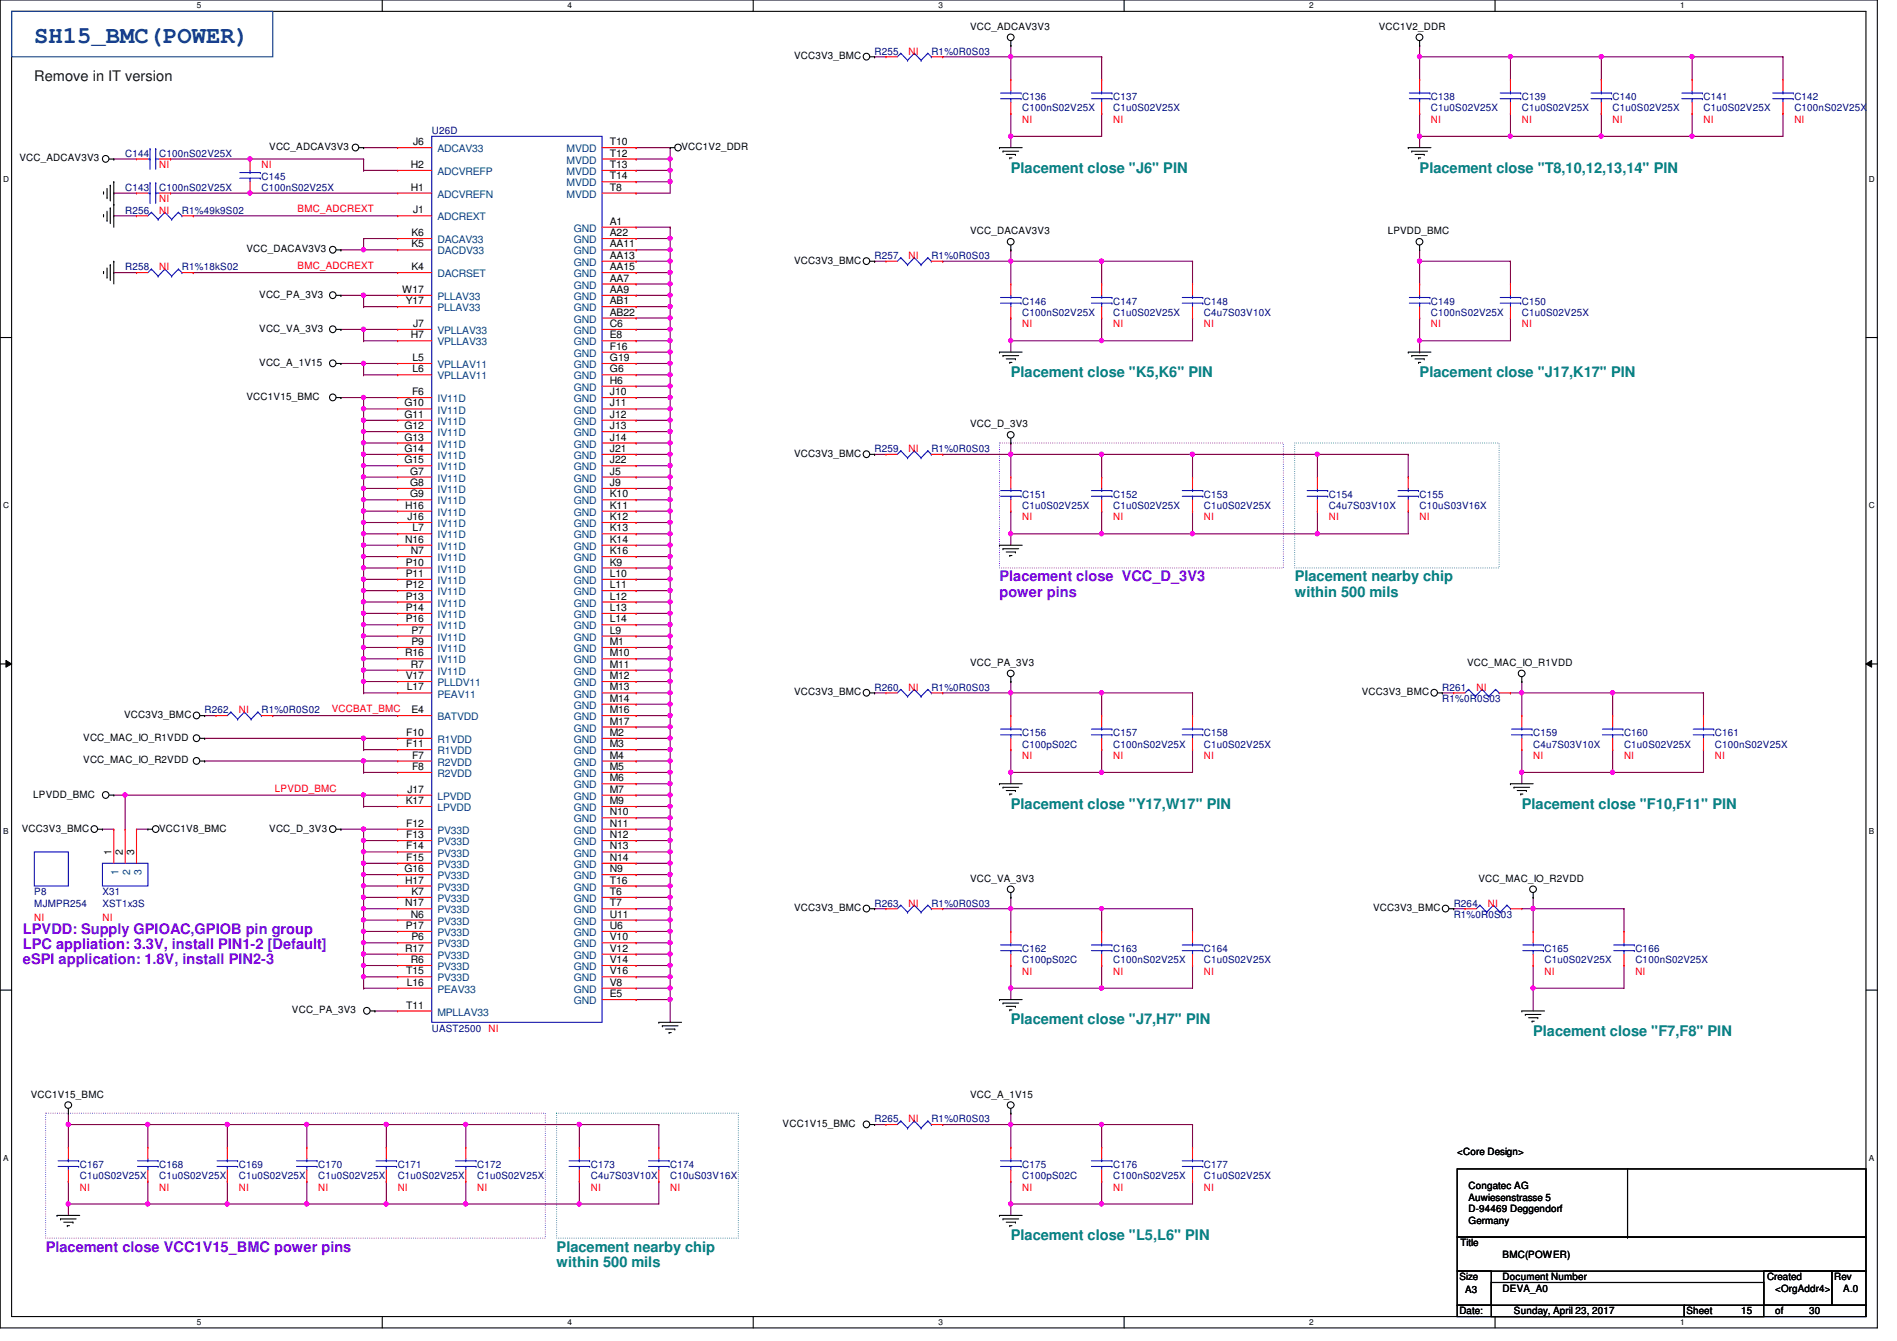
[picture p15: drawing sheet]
<svg xmlns="http://www.w3.org/2000/svg" width="297mm" height="210mm" viewBox="0 0 297 210" stroke-linecap="round" stroke-linejoin="round" font-family="sans-serif">
<defs><g id="words">
<text font-size="3.7" fill="#004080" x="5.4" y="6.7">SH15_BMC(POWER)</text>
<text font-size="2.3" fill="#004000" x="5.4" y="12.7">Remove in IT version</text>
<g font-size="2.3" fill="#008080">
<text x="158.3" y="27">Placement close &quot;J6&quot; PIN</text>
<text x="222.3" y="27">Placement close &quot;T8,10,12,13,14&quot; PIN</text>
<text x="158.3" y="59">Placement close &quot;K5,K6&quot; PIN</text>
<text x="222.3" y="59">Placement close &quot;J17,K17&quot; PIN</text>
<text x="202.7" y="91">Placement nearby chip</text>
<text x="202.7" y="93.4">within 500 mils</text>
<text x="158.3" y="126.6">Placement close &quot;Y17,W17&quot; PIN</text>
<text x="238.3" y="126.6">Placement close &quot;F10,F11&quot; PIN</text>
<text x="158.3" y="160.4">Placement close &quot;J7,H7&quot; PIN</text>
<text x="240.1" y="162.1">Placement close &quot;F7,F8&quot; PIN</text>
<text x="87.2" y="195.9">Placement nearby chip</text>
<text x="158.3" y="194.1">Placement close &quot;L5,L6&quot; PIN</text>
<text x="87.2" y="198.3">within 500 mils</text>
</g>
<g font-size="2.3" fill="#8000ff">
<text x="156.5" y="91">Placement close VCC_D_3V3</text>
<text x="156.5" y="93.4">power pins</text>
<text x="3.6" y="146.1">LPVDD: Supply GPIOAC,GPIOB pin group</text>
<text x="3.6" y="148.5">LPC appliation: 3.3V, install PIN1-2 [Default]</text>
<text x="3.6" y="150.9">eSPI application: 1.8V, install PIN2-3</text>
<text x="7.2" y="195.9">Placement close VCC1V15_BMC power pins</text>
</g>
<g font-size="1.6">
<text x="151.9" y="4.7">VCC_ADCAV3V3</text>
<text x="215.9" y="4.7">VCC1V2_DDR</text>
<text x="124.3" y="9.3">VCC3V3_BMC</text>
<text x="42.2" y="23.5">VCC_ADCAV3V3</text>
<text x="64.7" y="22.7">J6</text>
<text x="95.5" y="22.7">T10</text>
<text x="106.7" y="23.5">VCC1V2_DDR</text>
<text x="3" y="25.3">VCC_ADCAV3V3</text>
<text x="64.3" y="29.8">H1</text>
<text x="64.3" y="26.3">H2</text>
<text x="95.5" y="24.5">T12</text>
<text x="95.5" y="26.3">T13</text>
<text x="95.5" y="28.1">T14</text>
<text x="95.5" y="29.8">T8</text>
<text x="64.7" y="33.4">J1</text>
<text x="95.5" y="35.2">A1</text>
<text x="38.6" y="39.5">VCC_DACAV3V3</text>
<text x="64.4" y="37">K6</text>
<text x="64.4" y="38.7">K5</text>
<text x="95.5" y="37">A22</text>
<text x="95.5" y="38.7">AA11</text>
<text x="95.5" y="40.5">AA13</text>
<text x="124.3" y="41.3">VCC3V3_BMC</text>
<text x="151.9" y="36.7">VCC_DACAV3V3</text>
<text x="217.3" y="36.7">LPVDD_BMC</text>
<text x="40.6" y="46.6">VCC_PA_3V3</text>
<text x="63" y="45.8">W17</text>
<text x="63.5" y="47.6">Y17</text>
<text x="64.4" y="42.3">K4</text>
<text x="95.5" y="42.3">AA15</text>
<text x="95.5" y="44.1">AA7</text>
<text x="95.5" y="45.8">AA9</text>
<text x="95.5" y="47.6">AB1</text>
<text x="40.6" y="51.9">VCC_VA_3V3</text>
<text x="64.3" y="53">H7</text>
<text x="64.7" y="51.2">J7</text>
<text x="95.5" y="49.4">AB22</text>
<text x="95.5" y="51.2">C6</text>
<text x="95.5" y="53">E8</text>
<text x="40.6" y="57.3">VCC_A_1V15</text>
<text x="64.6" y="56.5">L5</text>
<text x="64.6" y="58.3">L6</text>
<text x="95.5" y="54.7">F16</text>
<text x="95.5" y="56.5">G19</text>
<text x="95.5" y="58.3">G6</text>
<text x="38.6" y="62.6">VCC1V15_BMC</text>
<text x="63.3" y="63.6">G10</text>
<text x="63.3" y="65.4">G11</text>
<text x="64.5" y="61.8">F6</text>
<text x="95.5" y="60.1">H6</text>
<text x="95.5" y="61.8">J10</text>
<text x="95.5" y="63.6">J11</text>
<text x="95.5" y="65.4">J12</text>
<text x="63.3" y="67.2">G12</text>
<text x="63.3" y="69">G13</text>
<text x="63.3" y="70.7">G14</text>
<text x="95.5" y="67.2">J13</text>
<text x="95.5" y="69">J14</text>
<text x="95.5" y="70.7">J21</text>
<text x="124.3" y="71.5">VCC3V3_BMC</text>
<text x="151.9" y="66.9">VCC_D_3V3</text>
<text x="63.3" y="72.5">G15</text>
<text x="64.2" y="74.3">G7</text>
<text x="64.2" y="76.1">G8</text>
<text x="64.2" y="77.9">G9</text>
<text x="95.5" y="72.5">J22</text>
<text x="95.5" y="74.3">J5</text>
<text x="95.5" y="76.1">J9</text>
<text x="95.5" y="77.9">K10</text>
<text x="63.5" y="79.6">H16</text>
<text x="63.8" y="81.4">J16</text>
<text x="64.6" y="83.2">L7</text>
<text x="95.5" y="79.6">K11</text>
<text x="95.5" y="81.4">K12</text>
<text x="95.5" y="83.2">K13</text>
<text x="63.5" y="85">N16</text>
<text x="63.5" y="88.5">P10</text>
<text x="64.3" y="86.7">N7</text>
<text x="95.5" y="85">K14</text>
<text x="95.5" y="86.7">K16</text>
<text x="95.5" y="88.5">K9</text>
<text x="63.5" y="90.3">P11</text>
<text x="63.5" y="92.1">P12</text>
<text x="63.5" y="93.9">P13</text>
<text x="63.5" y="95.6">P14</text>
<text x="95.5" y="90.3">L10</text>
<text x="95.5" y="92.1">L11</text>
<text x="95.5" y="93.9">L12</text>
<text x="95.5" y="95.6">L13</text>
<text x="63.5" y="97.4">P16</text>
<text x="64.4" y="99.2">P7</text>
<text x="64.4" y="101">P9</text>
<text x="95.5" y="97.4">L14</text>
<text x="95.5" y="99.2">L9</text>
<text x="95.5" y="101">M1</text>
<text x="63.5" y="102.7">R16</text>
<text x="63.5" y="106.3">V17</text>
<text x="64.3" y="104.5">R7</text>
<text x="95.5" y="102.7">M10</text>
<text x="95.5" y="104.5">M11</text>
<text x="95.5" y="106.3">M12</text>
<text x="151.9" y="104.2">VCC_PA_3V3</text>
<text x="229.7" y="104.2">VCC_MAC_IO_R1VDD</text>
<text x="19.4" y="112.4">VCC3V3_BMC</text>
<text x="63.7" y="108.1">L17</text>
<text x="64.4" y="111.6">E4</text>
<text x="95.5" y="108.1">M13</text>
<text x="95.5" y="109.9">M14</text>
<text x="95.5" y="111.6">M16</text>
<text x="95.5" y="113.4">M17</text>
<text x="124.3" y="108.8">VCC3V3_BMC</text>
<text x="213.2" y="108.8">VCC3V3_BMC</text>
<text x="13" y="116">VCC_MAC_IO_R1VDD</text>
<text x="13" y="119.5">VCC_MAC_IO_R2VDD</text>
<text x="63.6" y="115.2">F10</text>
<text x="63.6" y="117">F11</text>
<text x="64.5" y="118.7">F7</text>
<text x="95.5" y="115.2">M2</text>
<text x="95.5" y="117">M3</text>
<text x="95.5" y="118.7">M4</text>
<text x="5.2" y="124.8">LPVDD_BMC</text>
<text x="63.5" y="125.9">K17</text>
<text x="63.8" y="124.1">J17</text>
<text x="64.5" y="120.5">F8</text>
<text x="95.5" y="120.5">M5</text>
<text x="95.5" y="122.3">M6</text>
<text x="95.5" y="124.1">M7</text>
<text x="95.5" y="125.9">M9</text>
<text x="3.4" y="130.2">VCC3V3_BMC</text>
<text x="24.9" y="130.2">VCC1V8_BMC</text>
<text x="42.2" y="130.2">VCC_D_3V3</text>
<text x="63.6" y="129.4">F12</text>
<text x="63.6" y="131.2">F13</text>
<text x="95.5" y="127.6">N10</text>
<text x="95.5" y="129.4">N11</text>
<text x="95.5" y="131.2">N12</text>
<text x="17.4" y="133.9" transform="rotate(-90 17.4 133.9)">1</text>
<text x="19.2" y="133.9" transform="rotate(-90 19.2 133.9)">2</text>
<text x="21" y="133.9" transform="rotate(-90 21 133.9)">3</text>
<text x="63.3" y="136.5">G16</text>
<text x="63.6" y="133">F14</text>
<text x="63.6" y="134.7">F15</text>
<text x="95.5" y="133">N13</text>
<text x="95.5" y="134.7">N14</text>
<text x="95.5" y="136.5">N9</text>
<text x="63.5" y="138.3">H17</text>
<text x="63.5" y="141.9">N17</text>
<text x="64.3" y="143.6">N6</text>
<text x="64.4" y="140.1">K7</text>
<text x="95.5" y="138.3">T16</text>
<text x="95.5" y="140.1">T6</text>
<text x="95.5" y="141.9">T7</text>
<text x="95.5" y="143.6">U11</text>
<text x="124.3" y="142.6">VCC3V3_BMC</text>
<text x="151.9" y="138">VCC_VA_3V3</text>
<text x="215" y="142.6">VCC3V3_BMC</text>
<text x="231.5" y="138">VCC_MAC_IO_R2VDD</text>
<text x="63.5" y="149">R17</text>
<text x="63.5" y="145.4">P17</text>
<text x="64.4" y="147.2">P6</text>
<text x="95.5" y="145.4">U6</text>
<text x="95.5" y="147.2">V10</text>
<text x="95.5" y="149">V12</text>
<text x="63.6" y="152.5">T15</text>
<text x="63.7" y="154.3">L16</text>
<text x="64.3" y="150.7">R6</text>
<text x="95.5" y="150.7">V14</text>
<text x="95.5" y="152.5">V16</text>
<text x="95.5" y="154.3">V8</text>
<text x="45.7" y="158.6">VCC_PA_3V3</text>
<text x="63.6" y="157.9">T11</text>
<text x="95.5" y="156.1">E5</text>
<text x="4.8" y="171.8">VCC1V15_BMC</text>
<text x="151.9" y="171.8">VCC_A_1V15</text>
<text x="122.6" y="176.4">VCC1V15_BMC</text>
<text x="228.2" y="180.8">&lt;Core Design&gt;</text>
<text x="230" y="186.2">Congatec AG</text>
<text x="230" y="188">Auwiesenstrasse 5</text>
<text x="230" y="189.7">D-94469 Deggendorf</text>
<text x="230" y="191.5">Germany</text>
<text x="228.7" y="195.1">Title</text>
<text x="235.3" y="196.8">BMC(POWER)</text>
<text x="228.5" y="200.4">Size</text>
<text x="229.4" y="202.4">A3</text>
<text x="235.3" y="202.2">DEVA_A0</text>
<text x="235.3" y="200.4">Document Number</text>
<text x="276.7" y="200.4">Created</text>
<text x="278" y="202.2">&lt;OrgAddr4&gt;</text>
<text x="287.2" y="200.4">Rev</text>
<text x="288.6" y="202.2">A.0</text>
<text x="228.5" y="205.7">Date:</text>
<text x="237.1" y="205.7">Sunday, April 23, 2017</text>
<text x="264.1" y="205.7">Sheet</text>
<text x="272.6" y="205.7">15</text>
<text x="278" y="205.7">of</text>
<text x="283.3" y="205.7">30</text>
</g>
<g font-size="1.6" fill="#000080">
<text x="136.9" y="8.6">R255</text>
<text x="145.8" y="8.6">R1%0R0S03</text>
<text x="160.1" y="15.7">C136</text>
<text x="160.1" y="17.4">C100nS02V25X</text>
<text x="174.3" y="15.7">C137</text>
<text x="174.3" y="17.4">C1u0S02V25X</text>
<text x="224.1" y="15.7">C138</text>
<text x="224.1" y="17.4">C1u0S02V25X</text>
<text x="238.3" y="15.7">C139</text>
<text x="238.3" y="17.4">C1u0S02V25X</text>
<text x="252.5" y="15.7">C140</text>
<text x="252.5" y="17.4">C1u0S02V25X</text>
<text x="266.7" y="15.7">C141</text>
<text x="266.7" y="17.4">C1u0S02V25X</text>
<text x="281" y="15.7">C142</text>
<text x="281" y="17.4">C100nS02V25X</text>
<text x="67.6" y="21">U26D</text>
<text x="19.6" y="24.6">C144</text>
<text x="19.6" y="29.9">C143</text>
<text x="24.9" y="24.6">C100nS02V25X</text>
<text x="24.9" y="29.9">C100nS02V25X</text>
<text x="40.9" y="28.1">C145</text>
<text x="40.9" y="29.9">C100nS02V25X</text>
<text x="19.6" y="33.4">R256</text>
<text x="28.5" y="33.4">R1%49k9S02</text>
<text x="136.9" y="40.6">R257</text>
<text x="145.8" y="40.6">R1%0R0S03</text>
<text x="19.6" y="42.3">R258</text>
<text x="28.5" y="42.3">R1%18kS02</text>
<text x="160.1" y="47.7">C146</text>
<text x="174.3" y="47.7">C147</text>
<text x="188.5" y="47.7">C148</text>
<text x="224.1" y="47.7">C149</text>
<text x="238.3" y="47.7">C150</text>
<text x="160.1" y="49.4">C100nS02V25X</text>
<text x="174.3" y="49.4">C1u0S02V25X</text>
<text x="188.5" y="49.4">C4u7S03V10X</text>
<text x="224.1" y="49.4">C100nS02V25X</text>
<text x="238.3" y="49.4">C1u0S02V25X</text>
<text x="136.9" y="70.8">R259</text>
<text x="145.8" y="70.8">R1%0R0S03</text>
<text x="160.1" y="77.9">C151</text>
<text x="174.3" y="77.9">C152</text>
<text x="188.5" y="77.9">C153</text>
<text x="208.1" y="77.9">C154</text>
<text x="222.3" y="77.9">C155</text>
<text x="160.1" y="79.7">C1u0S02V25X</text>
<text x="174.3" y="79.7">C1u0S02V25X</text>
<text x="188.5" y="79.7">C1u0S02V25X</text>
<text x="208.1" y="79.7">C4u7S03V10X</text>
<text x="222.3" y="79.7">C10uS03V16X</text>
<text x="32" y="111.7">R262</text>
<text x="40.9" y="111.7">R1%0R0S02</text>
<text x="136.9" y="108.1">R260</text>
<text x="145.8" y="108.1">R1%0R0S03</text>
<text x="225.8" y="108.1">R261</text>
<text x="225.8" y="109.9">R1%0R0S03</text>
<text x="160.1" y="115.2">C156</text>
<text x="160.1" y="117">C100pS02C</text>
<text x="174.3" y="115.2">C157</text>
<text x="174.3" y="117">C100nS02V25X</text>
<text x="188.5" y="115.2">C158</text>
<text x="188.5" y="117">C1u0S02V25X</text>
<text x="240.1" y="115.2">C159</text>
<text x="240.1" y="117">C4u7S03V10X</text>
<text x="254.3" y="115.2">C160</text>
<text x="254.3" y="117">C1u0S02V25X</text>
<text x="268.5" y="115.2">C161</text>
<text x="268.5" y="117">C100nS02V25X</text>
<text x="5.4" y="140.1">P8</text>
<text x="5.4" y="141.9">MJMPR254</text>
<text x="16" y="140.1">X31</text>
<text x="16" y="141.9">XST1x3S</text>
<text x="136.9" y="141.9">R263</text>
<text x="145.8" y="141.9">R1%0R0S03</text>
<text x="227.6" y="141.9">R264</text>
<text x="227.6" y="143.7">R1%0R0S03</text>
<text x="160.1" y="149">C162</text>
<text x="174.3" y="149">C163</text>
<text x="188.5" y="149">C164</text>
<text x="241.8" y="149">C165</text>
<text x="256.1" y="149">C166</text>
<text x="160.1" y="150.8">C100pS02C</text>
<text x="174.3" y="150.8">C100nS02V25X</text>
<text x="188.5" y="150.8">C1u0S02V25X</text>
<text x="241.8" y="150.8">C1u0S02V25X</text>
<text x="256.1" y="150.8">C100nS02V25X</text>
<text x="67.6" y="161.5">UAST2500</text>
<text x="136.9" y="175.7">R265</text>
<text x="145.8" y="175.7">R1%0R0S03</text>
<text x="12.5" y="182.8">C167</text>
<text x="12.5" y="184.6">C1u0S02V25X</text>
<text x="24.9" y="182.8">C168</text>
<text x="24.9" y="184.6">C1u0S02V25X</text>
<text x="37.4" y="182.8">C169</text>
<text x="37.4" y="184.6">C1u0S02V25X</text>
<text x="49.8" y="182.8">C170</text>
<text x="49.8" y="184.6">C1u0S02V25X</text>
<text x="62.3" y="182.8">C171</text>
<text x="62.3" y="184.6">C1u0S02V25X</text>
<text x="74.7" y="182.8">C172</text>
<text x="74.7" y="184.6">C1u0S02V25X</text>
<text x="92.5" y="182.8">C173</text>
<text x="92.5" y="184.6">C4u7S03V10X</text>
<text x="104.9" y="182.8">C174</text>
<text x="104.9" y="184.6">C10uS03V16X</text>
<text x="160.1" y="182.8">C175</text>
<text x="160.1" y="184.6">C100pS02C</text>
<text x="174.3" y="182.8">C176</text>
<text x="174.3" y="184.6">C100nS02V25X</text>
<text x="188.5" y="182.8">C177</text>
<text x="188.5" y="184.6">C1u0S02V25X</text>
</g>
<g font-size="1.6" fill="#f00">
<text x="142.3" y="8.6">NI</text>
<text x="160.1" y="19.2">NI</text>
<text x="174.3" y="19.2">NI</text>
<text x="224.1" y="19.2">NI</text>
<text x="238.3" y="19.2">NI</text>
<text x="252.5" y="19.2">NI</text>
<text x="266.7" y="19.2">NI</text>
<text x="281" y="19.2">NI</text>
<text x="24.9" y="26.3">NI</text>
<text x="40.9" y="26.3">NI</text>
<text x="24.9" y="31.7">NI</text>
<text x="24.9" y="33.4">NI</text>
<text x="46.6" y="33.2">BMC_ADCREXT</text>
<text x="142.3" y="40.6">NI</text>
<text x="24.9" y="42.3">NI</text>
<text x="46.6" y="42.1">BMC_ADCREXT</text>
<text x="160.1" y="51.2">NI</text>
<text x="174.3" y="51.2">NI</text>
<text x="188.5" y="51.2">NI</text>
<text x="224.1" y="51.2">NI</text>
<text x="238.3" y="51.2">NI</text>
<text x="142.3" y="70.8">NI</text>
<text x="160.1" y="81.4">NI</text>
<text x="174.3" y="81.4">NI</text>
<text x="188.5" y="81.4">NI</text>
<text x="208.1" y="81.4">NI</text>
<text x="222.3" y="81.4">NI</text>
<text x="37.4" y="111.7">NI</text>
<text x="51.9" y="111.5">VCCBAT_BMC</text>
<text x="142.3" y="108.1">NI</text>
<text x="231.2" y="108.1">NI</text>
<text x="160.1" y="118.8">NI</text>
<text x="174.3" y="118.8">NI</text>
<text x="188.5" y="118.8">NI</text>
<text x="240.1" y="118.8">NI</text>
<text x="254.3" y="118.8">NI</text>
<text x="268.5" y="118.8">NI</text>
<text x="43" y="123.9">LPVDD_BMC</text>
<text x="142.3" y="141.9">NI</text>
<text x="233" y="141.9">NI</text>
<text x="5.4" y="144.2">NI</text>
<text x="16" y="144.2">NI</text>
<text x="160.1" y="152.6">NI</text>
<text x="174.3" y="152.6">NI</text>
<text x="188.5" y="152.6">NI</text>
<text x="241.8" y="152.6">NI</text>
<text x="256.1" y="152.6">NI</text>
<text x="76.5" y="161.5">NI</text>
<text x="142.3" y="175.7">NI</text>
<text x="12.5" y="186.4">NI</text>
<text x="24.9" y="186.4">NI</text>
<text x="37.4" y="186.4">NI</text>
<text x="49.8" y="186.4">NI</text>
<text x="62.3" y="186.4">NI</text>
<text x="74.7" y="186.4">NI</text>
<text x="92.5" y="186.4">NI</text>
<text x="104.9" y="186.4">NI</text>
<text x="160.1" y="186.4">NI</text>
<text x="174.3" y="186.4">NI</text>
<text x="188.5" y="186.4">NI</text>
</g>
<g font-size="1.6" fill="#004080">
<text x="68.5" y="23.8">ADCAV33</text>
<text x="88.7" y="23.8">MVDD</text>
<text x="68.5" y="27.4">ADCVREFP</text>
<text x="88.7" y="25.6">MVDD</text>
<text x="88.7" y="27.4">MVDD</text>
<text x="88.7" y="29.2">MVDD</text>
<text x="68.5" y="34.5">ADCREXT</text>
<text x="68.5" y="30.9">ADCVREFN</text>
<text x="88.7" y="30.9">MVDD</text>
<text x="68.5" y="38.1">DACAV33</text>
<text x="68.5" y="39.8">DACDV33</text>
<text x="89.8" y="36.3">GND</text>
<text x="89.8" y="38.1">GND</text>
<text x="89.8" y="39.8">GND</text>
<text x="89.8" y="41.6">GND</text>
<text x="68.5" y="43.4">DACRSET</text>
<text x="68.5" y="46.9">PLLAV33</text>
<text x="89.8" y="43.4">GND</text>
<text x="89.8" y="45.2">GND</text>
<text x="89.8" y="46.9">GND</text>
<text x="68.5" y="48.7">PLLAV33</text>
<text x="68.5" y="52.3">VPLLAV33</text>
<text x="89.8" y="48.7">GND</text>
<text x="89.8" y="50.5">GND</text>
<text x="89.8" y="52.3">GND</text>
<text x="68.5" y="54.1">VPLLAV33</text>
<text x="68.5" y="57.6">VPLLAV11</text>
<text x="68.5" y="59.4">VPLLAV11</text>
<text x="89.8" y="54.1">GND</text>
<text x="89.8" y="55.8">GND</text>
<text x="89.8" y="57.6">GND</text>
<text x="89.8" y="59.4">GND</text>
<text x="68.5" y="62.9">IV11D</text>
<text x="68.5" y="64.7">IV11D</text>
<text x="89.8" y="61.2">GND</text>
<text x="89.8" y="62.9">GND</text>
<text x="89.8" y="64.7">GND</text>
<text x="68.5" y="66.5">IV11D</text>
<text x="68.5" y="68.3">IV11D</text>
<text x="68.5" y="70.1">IV11D</text>
<text x="68.5" y="71.8">IV11D</text>
<text x="89.8" y="66.5">GND</text>
<text x="89.8" y="68.3">GND</text>
<text x="89.8" y="70.1">GND</text>
<text x="89.8" y="71.8">GND</text>
<text x="68.5" y="73.6">IV11D</text>
<text x="68.5" y="75.4">IV11D</text>
<text x="68.5" y="77.2">IV11D</text>
<text x="89.8" y="73.6">GND</text>
<text x="89.8" y="75.4">GND</text>
<text x="89.8" y="77.2">GND</text>
<text x="68.5" y="79">IV11D</text>
<text x="68.5" y="80.7">IV11D</text>
<text x="68.5" y="82.5">IV11D</text>
<text x="89.8" y="79">GND</text>
<text x="89.8" y="80.7">GND</text>
<text x="89.8" y="82.5">GND</text>
<text x="68.5" y="84.3">IV11D</text>
<text x="68.5" y="86.1">IV11D</text>
<text x="68.5" y="87.8">IV11D</text>
<text x="68.5" y="89.6">IV11D</text>
<text x="89.8" y="84.3">GND</text>
<text x="89.8" y="86.1">GND</text>
<text x="89.8" y="87.8">GND</text>
<text x="89.8" y="89.6">GND</text>
<text x="68.5" y="91.4">IV11D</text>
<text x="68.5" y="93.2">IV11D</text>
<text x="68.5" y="95">IV11D</text>
<text x="89.8" y="91.4">GND</text>
<text x="89.8" y="93.2">GND</text>
<text x="89.8" y="95">GND</text>
<text x="68.5" y="96.7">IV11D</text>
<text x="68.5" y="98.5">IV11D</text>
<text x="68.5" y="100.3">IV11D</text>
<text x="89.8" y="96.7">GND</text>
<text x="89.8" y="98.5">GND</text>
<text x="89.8" y="100.3">GND</text>
<text x="68.5" y="107.4">PLLDV11</text>
<text x="68.5" y="102.1">IV11D</text>
<text x="68.5" y="103.8">IV11D</text>
<text x="68.5" y="105.6">IV11D</text>
<text x="89.8" y="102.1">GND</text>
<text x="89.8" y="103.8">GND</text>
<text x="89.8" y="105.6">GND</text>
<text x="89.8" y="107.4">GND</text>
<text x="68.5" y="109.2">PEAV11</text>
<text x="68.5" y="112.7">BATVDD</text>
<text x="89.8" y="109.2">GND</text>
<text x="89.8" y="111">GND</text>
<text x="89.8" y="112.7">GND</text>
<text x="68.5" y="116.3">R1VDD</text>
<text x="68.5" y="118.1">R1VDD</text>
<text x="68.5" y="119.8">R2VDD</text>
<text x="89.8" y="114.5">GND</text>
<text x="89.8" y="116.3">GND</text>
<text x="89.8" y="118.1">GND</text>
<text x="89.8" y="119.8">GND</text>
<text x="68.5" y="121.6">R2VDD</text>
<text x="68.5" y="125.2">LPVDD</text>
<text x="89.8" y="121.6">GND</text>
<text x="89.8" y="123.4">GND</text>
<text x="89.8" y="125.2">GND</text>
<text x="68.5" y="130.5">PV33D</text>
<text x="68.5" y="127">LPVDD</text>
<text x="89.8" y="127">GND</text>
<text x="89.8" y="128.7">GND</text>
<text x="89.8" y="130.5">GND</text>
<text x="18.6" y="136.9" transform="rotate(-90 18.6 136.9)">1</text>
<text x="20.4" y="136.9" transform="rotate(-90 20.4 136.9)">2</text>
<text x="22.1" y="136.9" transform="rotate(-90 22.1 136.9)">3</text>
<text x="68.5" y="132.3">PV33D</text>
<text x="68.5" y="134.1">PV33D</text>
<text x="68.5" y="135.8">PV33D</text>
<text x="68.5" y="137.6">PV33D</text>
<text x="89.8" y="132.3">GND</text>
<text x="89.8" y="134.1">GND</text>
<text x="89.8" y="135.8">GND</text>
<text x="89.8" y="137.6">GND</text>
<text x="68.5" y="139.4">PV33D</text>
<text x="68.5" y="141.2">PV33D</text>
<text x="68.5" y="143">PV33D</text>
<text x="89.8" y="139.4">GND</text>
<text x="89.8" y="141.2">GND</text>
<text x="89.8" y="143">GND</text>
<text x="68.5" y="144.7">PV33D</text>
<text x="68.5" y="146.5">PV33D</text>
<text x="68.5" y="148.3">PV33D</text>
<text x="89.8" y="144.7">GND</text>
<text x="89.8" y="146.5">GND</text>
<text x="89.8" y="148.3">GND</text>
<text x="68.5" y="155.4">PEAV33</text>
<text x="68.5" y="150.1">PV33D</text>
<text x="68.5" y="151.8">PV33D</text>
<text x="68.5" y="153.6">PV33D</text>
<text x="89.8" y="150.1">GND</text>
<text x="89.8" y="151.8">GND</text>
<text x="89.8" y="153.6">GND</text>
<text x="89.8" y="155.4">GND</text>
<text x="68.5" y="159">MPLLAV33</text>
<text x="89.8" y="157.2">GND</text>
</g>
<g font-size="1.3">
<text x="30.8" y="1.3">5</text>
<text x="88.9" y="1.3">4</text>
<text x="146.9" y="1.3">3</text>
<text x="205" y="1.3">2</text>
<text x="263.1" y="1.3">1</text>
<text x=".5" y="28.4">D</text>
<text x="292.6" y="28.4">D</text>
<text x=".5" y="79.5">C</text>
<text x="292.6" y="79.5">C</text>
<text x=".5" y="130.6">B</text>
<text x="292.6" y="130.6">B</text>
<text x=".5" y="181.7">A</text>
<text x="292.6" y="181.7">A</text>
<text x="30.8" y="207.4">5</text>
<text x="88.9" y="207.4">4</text>
<text x="146.9" y="207.4">3</text>
<text x="205" y="207.4">2</text>
<text x="263.1" y="207.4">1</text>
</g>
</g></defs>
<path d="M0 0h294v207.9h-294zM1.8 1.8h290.4v204.3h-290.4z" fill="none" stroke="#000" stroke-width=".17"/>
<g fill="#fff">
<path d="M30.8 .2h.7v1.4h-.7z"/>
<path d="M30.8 206.2h.7v1.4h-.7z"/>
</g>
<path d="M59.9 0v1.8M59.9 206.1v1.8" fill="none" stroke="#000" stroke-width=".17"/>
<g fill="#fff">
<path d="M88.9 .2h.6v1.4h-.6z"/>
<path d="M88.9 206.2h.6v1.4h-.6z"/>
</g>
<path d="M117.9 0v1.8M117.9 206.1v1.8" fill="none" stroke="#000" stroke-width=".17"/>
<g fill="#fff">
<path d="M146.9 .2h.7v1.4h-.7z"/>
<path d="M146.9 206.2h.7v1.4h-.7z"/>
</g>
<path d="M176 0v1.8M176 206.1v1.8" fill="none" stroke="#000" stroke-width=".17"/>
<g fill="#fff">
<path d="M205 .2h.7v1.4h-.7z"/>
<path d="M205 206.2h.7v1.4h-.7z"/>
</g>
<path d="M234.1 0v1.8M234.1 206.1v1.8" fill="none" stroke="#000" stroke-width=".17"/>
<g fill="#fff">
<path d="M263.1 .2h.7v1.4h-.7z"/>
<path d="M263.1 206.2h.7v1.4h-.7z"/>
<path d="M.5 27.3h.9v1.4h-.9z"/>
<path d="M292.6 27.3h.9v1.4h-.9z"/>
<path d="M.5 78.4h.9v1.4h-.9z"/>
<path d="M292.6 78.4h.9v1.4h-.9z"/>
</g>
<path d="M0 52.8h1.8M292.2 52.8h1.8" fill="none" stroke="#000" stroke-width=".17"/>
<g fill="#fff">
<path d="M.5 129.5h.8v1.4h-.8z"/>
<path d="M292.6 129.5h.9v1.4h-.9z"/>
</g>
<path d="M0 103.9h1.8M292.2 103.9h1.8" fill="none" stroke="#000" stroke-width=".17"/>
<path d="M.9 103.4l.9 .5-.9 .5zM292.2 103.9l.9-.5v1z" fill="#000"/>
<path d="M.9 103.4l.9 .5-.9 .5zM292.2 103.9l.9-.5v1z" fill="none" stroke="#000" stroke-width=".16"/>
<g fill="#fff">
<path d="M.5 180.5h.8v1.4h-.8z"/>
<path d="M292.6 180.5h.9v1.4h-.9z"/>
</g>
<path d="M0 155h1.8M292.2 155h1.8" fill="none" stroke="#000" stroke-width=".17"/>
<path d="M156.5 69.3h44.5v19.6h-44.5zM7.2 174.2h78.2v19.6h-78.2z" fill="none" stroke="#8000ff" stroke-width=".17" stroke-dasharray="0 .3"/>
<path d="M202.7 69.3h32v19.6h-32zM87.2 174.2h28.4v19.6h-28.4z" fill="none" stroke="#408080" stroke-width=".17" stroke-dasharray="0 .3"/>
<path d="M1.8 1.8h40.9v7.1h-40.9z" fill="none" stroke="#004080" stroke-width=".17"/>
<path d="M26.7 24.9h.1M26.7 24.9h12.5M56.9 23.1h.1M56.9 23.1h5.4" fill="none" stroke="#800040" stroke-width=".17"/>
<circle cx="39.1" cy="24.9" r=".32" fill="#f0f"/>
<circle cx="39.1" cy="24.9" r=".32" fill="none" stroke="#f0f" stroke-width=".17"/>
<path d="M26.7 30.2h.1M26.7 30.2h12.5" fill="none" stroke="#800040" stroke-width=".17"/>
<circle cx="39.1" cy="30.2" r=".32" fill="#f0f"/>
<circle cx="39.1" cy="30.2" r=".32" fill="none" stroke="#f0f" stroke-width=".17"/>
<g fill="none" stroke="#800040" stroke-width=".17">
<path d="M17.8 24.9h.1M17.8 30.2h.1M17.8 33.8h.1M17.8 24.9h3.6M17.8 30.2h3.6M17.8 33.8h3.6M30.3 33.8h.1M30.3 33.8h32M53.4 39.1h.1M53.4 39.1h3.5M56.9 24.9h.1M56.9 26.7h.1"/>
<path d="M56.9 37.3h.1M56.9 24.9v1.8M56.9 26.7h5.4M56.9 37.3h5.4"/>
</g>
<circle cx="56.9" cy="39.1" r=".32" fill="#f0f"/>
<circle cx="56.9" cy="39.1" r=".32" fill="none" stroke="#f0f" stroke-width=".17"/>
<path d="M56.9 39.1h.1M56.9 37.3h.1M56.9 39.1h5.4M56.9 37.3v1.8M17.8 42.7h.1M17.8 42.7h3.6M30.3 42.7h.1M30.3 42.7h32M53.4 46.2h.1M53.4 46.2h3.5" fill="none" stroke="#800040" stroke-width=".17"/>
<circle cx="56.9" cy="46.2" r=".32" fill="#f0f"/>
<circle cx="56.9" cy="46.2" r=".32" fill="none" stroke="#f0f" stroke-width=".17"/>
<path d="M53.4 51.6h.1M53.4 51.6h3.5" fill="none" stroke="#800040" stroke-width=".17"/>
<circle cx="56.9" cy="51.5" r=".32" fill="#f0f"/>
<circle cx="56.9" cy="51.5" r=".32" fill="none" stroke="#f0f" stroke-width=".17"/>
<path d="M53.4 56.9h.1M53.4 56.9h3.5" fill="none" stroke="#800040" stroke-width=".17"/>
<circle cx="56.9" cy="56.9" r=".32" fill="#f0f"/>
<circle cx="56.9" cy="56.9" r=".32" fill="none" stroke="#f0f" stroke-width=".17"/>
<path d="M56.9 56.9h.1M56.9 56.9v1.8M56.9 62.2h.1M56.9 62.2v1.8" fill="none" stroke="#800040" stroke-width=".17"/>
<circle cx="56.9" cy="64" r=".32" fill="#f0f"/>
<circle cx="56.9" cy="64" r=".32" fill="none" stroke="#f0f" stroke-width=".17"/>
<path d="M56.9 64h.1M56.9 65.8h.1M56.9 64v3.6" fill="none" stroke="#800040" stroke-width=".17"/>
<circle cx="56.9" cy="67.5" r=".32" fill="#f0f"/>
<circle cx="56.9" cy="67.5" r=".32" fill="none" stroke="#f0f" stroke-width=".17"/>
<circle cx="56.9" cy="65.8" r=".32" fill="#f0f"/>
<circle cx="56.9" cy="65.8" r=".32" fill="none" stroke="#f0f" stroke-width=".17"/>
<path d="M56.9 67.6h.1M56.9 67.6v1.7" fill="none" stroke="#800040" stroke-width=".17"/>
<circle cx="56.9" cy="69.3" r=".32" fill="#f0f"/>
<circle cx="56.9" cy="69.3" r=".32" fill="none" stroke="#f0f" stroke-width=".17"/>
<path d="M56.9 69.3h.1M56.9 69.3v1.8" fill="none" stroke="#800040" stroke-width=".17"/>
<circle cx="56.9" cy="71.1" r=".32" fill="#f0f"/>
<circle cx="56.9" cy="71.1" r=".32" fill="none" stroke="#f0f" stroke-width=".17"/>
<path d="M56.9 71.1h.1M56.9 71.1v1.8" fill="none" stroke="#800040" stroke-width=".17"/>
<circle cx="56.9" cy="72.9" r=".32" fill="#f0f"/>
<circle cx="56.9" cy="72.9" r=".32" fill="none" stroke="#f0f" stroke-width=".17"/>
<path d="M56.9 72.9h.1M56.9 74.7h.1M56.9 72.9v3.6" fill="none" stroke="#800040" stroke-width=".17"/>
<circle cx="56.9" cy="76.4" r=".32" fill="#f0f"/>
<circle cx="56.9" cy="76.4" r=".32" fill="none" stroke="#f0f" stroke-width=".17"/>
<path d="M56.9 76.5h.1M56.9 78.2h.1M56.9 76.5v3.5" fill="none" stroke="#800040" stroke-width=".17"/>
<circle cx="56.9" cy="80" r=".32" fill="#f0f"/>
<circle cx="56.9" cy="80" r=".32" fill="none" stroke="#f0f" stroke-width=".17"/>
<circle cx="56.9" cy="78.2" r=".32" fill="#f0f"/>
<circle cx="56.9" cy="78.2" r=".32" fill="none" stroke="#f0f" stroke-width=".17"/>
<path d="M56.9 80h.1M56.9 81.8h.1M56.9 83.6h.1M56.9 80v5.3" fill="none" stroke="#800040" stroke-width=".17"/>
<circle cx="56.9" cy="85.3" r=".32" fill="#f0f"/>
<circle cx="56.9" cy="85.3" r=".32" fill="none" stroke="#f0f" stroke-width=".17"/>
<circle cx="56.9" cy="83.5" r=".32" fill="#f0f"/>
<circle cx="56.9" cy="83.5" r=".32" fill="none" stroke="#f0f" stroke-width=".17"/>
<path d="M56.9 85.3h.1M56.9 87.1h.1M56.9 88.9h.1M56.9 85.3v5.4" fill="none" stroke="#800040" stroke-width=".17"/>
<circle cx="56.9" cy="90.7" r=".32" fill="#f0f"/>
<circle cx="56.9" cy="90.7" r=".32" fill="none" stroke="#f0f" stroke-width=".17"/>
<circle cx="56.9" cy="88.9" r=".32" fill="#f0f"/>
<circle cx="56.9" cy="88.9" r=".32" fill="none" stroke="#f0f" stroke-width=".17"/>
<path d="M56.9 90.7h.1M56.9 92.5h.1M56.9 90.7v3.5" fill="none" stroke="#800040" stroke-width=".17"/>
<circle cx="56.9" cy="94.2" r=".32" fill="#f0f"/>
<circle cx="56.9" cy="94.2" r=".32" fill="none" stroke="#f0f" stroke-width=".17"/>
<circle cx="56.9" cy="92.4" r=".32" fill="#f0f"/>
<circle cx="56.9" cy="92.4" r=".32" fill="none" stroke="#f0f" stroke-width=".17"/>
<path d="M56.9 94.2h.1M56.9 94.2v1.8" fill="none" stroke="#800040" stroke-width=".17"/>
<circle cx="56.9" cy="96" r=".32" fill="#f0f"/>
<circle cx="56.9" cy="96" r=".32" fill="none" stroke="#f0f" stroke-width=".17"/>
<path d="M56.9 96h.1M56.9 97.8h.1M56.9 96v3.6" fill="none" stroke="#800040" stroke-width=".17"/>
<circle cx="56.9" cy="97.8" r=".32" fill="#f0f"/>
<circle cx="56.9" cy="97.8" r=".32" fill="none" stroke="#f0f" stroke-width=".17"/>
<path d="M56.9 99.6h.1M56.9 99.6v1.7" fill="none" stroke="#800040" stroke-width=".17"/>
<circle cx="56.9" cy="101.3" r=".32" fill="#f0f"/>
<circle cx="56.9" cy="101.3" r=".32" fill="none" stroke="#f0f" stroke-width=".17"/>
<circle cx="56.9" cy="99.5" r=".32" fill="#f0f"/>
<circle cx="56.9" cy="99.5" r=".32" fill="none" stroke="#f0f" stroke-width=".17"/>
<path d="M56.9 101.3h.1M56.9 103.1h.1M56.9 101.3v3.6M56.9 103.1h5.4" fill="none" stroke="#800040" stroke-width=".17"/>
<circle cx="56.9" cy="103.1" r=".32" fill="#f0f"/>
<circle cx="56.9" cy="103.1" r=".32" fill="none" stroke="#f0f" stroke-width=".17"/>
<g fill="none" stroke="#800040" stroke-width=".17">
<path d="M56.9 62.2h.1M56.9 64h.1M56.9 65.8h.1M56.9 67.6h.1M56.9 69.3h.1M56.9 71.1h.1M56.9 72.9h.1M56.9 74.7h.1M56.9 62.2h5.4M56.9 64h5.4M56.9 65.8h5.4M56.9 67.6h5.4"/>
<path d="M56.9 69.3h5.4M56.9 71.1h5.4M56.9 72.9h5.4M56.9 74.7h5.4"/>
</g>
<circle cx="56.9" cy="74.6" r=".32" fill="#f0f"/>
<circle cx="56.9" cy="74.6" r=".32" fill="none" stroke="#f0f" stroke-width=".17"/>
<path d="M56.9 76.5h.1M56.9 78.2h.1M56.9 76.5h5.4M56.9 78.2h5.4M56.9 80h.1M56.9 81.8h.1M56.9 80h5.4M56.9 81.8h5.4" fill="none" stroke="#800040" stroke-width=".17"/>
<circle cx="56.9" cy="81.8" r=".32" fill="#f0f"/>
<circle cx="56.9" cy="81.8" r=".32" fill="none" stroke="#f0f" stroke-width=".17"/>
<path d="M56.9 83.6h.1M56.9 85.3h.1M56.9 87.1h.1M56.9 83.6h5.4M56.9 85.3h5.4M56.9 87.1h5.4" fill="none" stroke="#800040" stroke-width=".17"/>
<circle cx="56.9" cy="87.1" r=".32" fill="#f0f"/>
<circle cx="56.9" cy="87.1" r=".32" fill="none" stroke="#f0f" stroke-width=".17"/>
<g fill="none" stroke="#800040" stroke-width=".17">
<path d="M53.4 62.2h.1M53.4 62.2h3.5M56.9 88.9h.1M56.9 90.7h.1M56.9 92.5h.1M56.9 94.2h.1M56.9 96h.1M56.9 97.8h.1M56.9 99.6h.1M56.9 88.9h5.4M56.9 90.7h5.4M56.9 92.5h5.4"/>
<path d="M56.9 94.2h5.4M56.9 96h5.4M56.9 97.8h5.4M56.9 99.6h5.4M56.9 101.3h.1M56.9 104.9h.1M56.9 101.3h5.4M56.9 104.9h5.4"/>
</g>
<circle cx="56.9" cy="62.2" r=".32" fill="#f0f"/>
<circle cx="56.9" cy="62.2" r=".32" fill="none" stroke="#f0f" stroke-width=".17"/>
<path d="M56.9 106.7h.1M56.9 108.5h.1M56.9 104.9h.1M56.9 104.9v3.6M56.9 108.5h5.4M56.9 106.7h5.4" fill="none" stroke="#800040" stroke-width=".17"/>
<circle cx="56.9" cy="106.7" r=".32" fill="#f0f"/>
<circle cx="56.9" cy="106.7" r=".32" fill="none" stroke="#f0f" stroke-width=".17"/>
<circle cx="56.9" cy="104.9" r=".32" fill="#f0f"/>
<circle cx="56.9" cy="104.9" r=".32" fill="none" stroke="#f0f" stroke-width=".17"/>
<g fill="none" stroke="#800040" stroke-width=".17">
<path d="M56.9 46.2h.1M56.9 48h.1M56.9 51.6h.1M56.9 56.9h.1M56.9 58.7h.1M56.9 53.3h.1M56.9 46.2h5.4M56.9 46.2v1.8M56.9 51.6v1.7M56.9 48h5.4M56.9 51.6h5.4M56.9 56.9h5.4"/>
<path d="M56.9 58.7h5.4M56.9 53.3h5.4M32 112h.1M32 115.6h.1M32 112h1.8M32 115.6h24.9M42.7 112h.1M42.7 112h19.6"/>
</g>
<circle cx="56.9" cy="115.5" r=".32" fill="#f0f"/>
<circle cx="56.9" cy="115.5" r=".32" fill="none" stroke="#f0f" stroke-width=".17"/>
<path d="M32 119.1h.1M32 119.1h24.9M56.9 115.6h.1M56.9 117.3h.1M56.9 115.6v1.7M56.9 117.3h5.4M56.9 115.6h5.4" fill="none" stroke="#800040" stroke-width=".17"/>
<circle cx="56.9" cy="119.1" r=".32" fill="#f0f"/>
<circle cx="56.9" cy="119.1" r=".32" fill="none" stroke="#f0f" stroke-width=".17"/>
<path d="M56.9 119.1h.1M56.9 119.1h5.4M56.9 119.1v1.8M19.6 124.5h.1M19.6 124.5h37.3M56.9 120.9h.1M56.9 120.9h5.4" fill="none" stroke="#800040" stroke-width=".17"/>
<circle cx="56.9" cy="124.4" r=".32" fill="#f0f"/>
<circle cx="56.9" cy="124.4" r=".32" fill="none" stroke="#f0f" stroke-width=".17"/>
<circle cx="19.6" cy="124.4" r=".32" fill="#f0f"/>
<circle cx="19.6" cy="124.4" r=".32" fill="none" stroke="#f0f" stroke-width=".17"/>
<path d="M56.9 126.2h.1M56.9 124.5h.1M56.9 126.2h5.4M56.9 124.5v1.7M56.9 124.5h5.4M56.9 151.1h.1M56.9 151.1v1.8" fill="none" stroke="#800040" stroke-width=".17"/>
<circle cx="56.9" cy="151.1" r=".32" fill="#f0f"/>
<circle cx="56.9" cy="151.1" r=".32" fill="none" stroke="#f0f" stroke-width=".17"/>
<path d="M56.9 154.7h.1M56.9 152.9h.1M56.9 154.7h5.4M56.9 152.9h5.4" fill="none" stroke="#800040" stroke-width=".17"/>
<circle cx="56.9" cy="152.9" r=".32" fill="#f0f"/>
<circle cx="56.9" cy="152.9" r=".32" fill="none" stroke="#f0f" stroke-width=".17"/>
<path d="M53.4 129.8h.1M53.4 129.8h3.5M56.9 129.8h.1M56.9 129.8v1.8M56.9 152.9h.1M56.9 152.9v1.8" fill="none" stroke="#800040" stroke-width=".17"/>
<circle cx="56.9" cy="131.5" r=".32" fill="#f0f"/>
<circle cx="56.9" cy="131.5" r=".32" fill="none" stroke="#f0f" stroke-width=".17"/>
<circle cx="56.9" cy="129.8" r=".32" fill="#f0f"/>
<circle cx="56.9" cy="129.8" r=".32" fill="none" stroke="#f0f" stroke-width=".17"/>
<path d="M56.9 131.6h.1M56.9 133.3h.1M56.9 135.1h.1M56.9 131.6v5.3" fill="none" stroke="#800040" stroke-width=".17"/>
<circle cx="56.9" cy="135.1" r=".32" fill="#f0f"/>
<circle cx="56.9" cy="135.1" r=".32" fill="none" stroke="#f0f" stroke-width=".17"/>
<path d="M56.9 136.9h.1M56.9 138.7h.1M56.9 136.9v3.6" fill="none" stroke="#800040" stroke-width=".17"/>
<circle cx="56.9" cy="138.7" r=".32" fill="#f0f"/>
<circle cx="56.9" cy="138.7" r=".32" fill="none" stroke="#f0f" stroke-width=".17"/>
<path d="M56.9 140.5h.1M56.9 140.5v1.7" fill="none" stroke="#800040" stroke-width=".17"/>
<circle cx="56.9" cy="142.2" r=".32" fill="#f0f"/>
<circle cx="56.9" cy="142.2" r=".32" fill="none" stroke="#f0f" stroke-width=".17"/>
<circle cx="56.9" cy="140.4" r=".32" fill="#f0f"/>
<circle cx="56.9" cy="140.4" r=".32" fill="none" stroke="#f0f" stroke-width=".17"/>
<path d="M56.9 142.2h.1M56.9 144h.1M56.9 142.2v3.6" fill="none" stroke="#800040" stroke-width=".17"/>
<circle cx="56.9" cy="145.8" r=".32" fill="#f0f"/>
<circle cx="56.9" cy="145.8" r=".32" fill="none" stroke="#f0f" stroke-width=".17"/>
<circle cx="56.9" cy="144" r=".32" fill="#f0f"/>
<circle cx="56.9" cy="144" r=".32" fill="none" stroke="#f0f" stroke-width=".17"/>
<path d="M56.9 129.8h.1M56.9 131.6h.1M56.9 133.3h.1M56.9 129.8h5.4M56.9 131.6h5.4M56.9 133.3h5.4M56.9 145.8h.1M56.9 147.6h.1M56.9 149.4h.1M56.9 145.8v5.3" fill="none" stroke="#800040" stroke-width=".17"/>
<circle cx="56.9" cy="133.3" r=".32" fill="#f0f"/>
<circle cx="56.9" cy="133.3" r=".32" fill="none" stroke="#f0f" stroke-width=".17"/>
<path d="M56.9 135.1h.1M56.9 136.9h.1M56.9 135.1h5.4M56.9 136.9h5.4" fill="none" stroke="#800040" stroke-width=".17"/>
<circle cx="56.9" cy="136.9" r=".32" fill="#f0f"/>
<circle cx="56.9" cy="136.9" r=".32" fill="none" stroke="#f0f" stroke-width=".17"/>
<path d="M56.9 138.7h.1M56.9 138.7h5.4M56.9 140.5h.1M56.9 142.2h.1M56.9 144h.1M56.9 145.8h.1M56.9 147.6h.1M56.9 140.5h5.4M56.9 142.2h5.4M56.9 144h5.4M56.9 145.8h5.4M56.9 147.6h5.4" fill="none" stroke="#800040" stroke-width=".17"/>
<circle cx="56.9" cy="147.5" r=".32" fill="#f0f"/>
<circle cx="56.9" cy="147.5" r=".32" fill="none" stroke="#f0f" stroke-width=".17"/>
<path d="M56.9 149.4h.1M56.9 149.4h5.4" fill="none" stroke="#800040" stroke-width=".17"/>
<circle cx="56.9" cy="149.3" r=".32" fill="#f0f"/>
<circle cx="56.9" cy="149.3" r=".32" fill="none" stroke="#f0f" stroke-width=".17"/>
<path d="M99.6 39.1h.1M99.6 39.1h5.3M99.6 40.9h.1M99.6 42.7h.1M99.6 44.4h.1M99.6 40.9h5.3M99.6 42.7h5.3M99.6 44.4h5.3M56.9 151.1h.1M56.9 151.1h5.4M58.7 158.2h.1M58.7 158.2h3.6" fill="none" stroke="#800040" stroke-width=".17"/>
<circle cx="104.9" cy="44.4" r=".32" fill="#f0f"/>
<circle cx="104.9" cy="44.4" r=".32" fill="none" stroke="#f0f" stroke-width=".17"/>
<path d="M99.6 46.2h.1M99.6 46.2h5.3" fill="none" stroke="#800040" stroke-width=".17"/>
<circle cx="104.9" cy="46.2" r=".32" fill="#f0f"/>
<circle cx="104.9" cy="46.2" r=".32" fill="none" stroke="#f0f" stroke-width=".17"/>
<path d="M99.6 48h.1M99.6 49.8h.1M99.6 51.6h.1M99.6 48h5.3M99.6 49.8h5.3M99.6 51.6h5.3" fill="none" stroke="#800040" stroke-width=".17"/>
<circle cx="104.9" cy="51.5" r=".32" fill="#f0f"/>
<circle cx="104.9" cy="51.5" r=".32" fill="none" stroke="#f0f" stroke-width=".17"/>
<path d="M99.6 53.3h.1M99.6 55.1h.1M99.6 56.9h.1M99.6 58.7h.1M99.6 53.3h5.3M99.6 55.1h5.3M99.6 56.9h5.3M99.6 58.7h5.3M99.6 60.5h.1M99.6 60.5h5.3" fill="none" stroke="#800040" stroke-width=".17"/>
<circle cx="104.9" cy="60.4" r=".32" fill="#f0f"/>
<circle cx="104.9" cy="60.4" r=".32" fill="none" stroke="#f0f" stroke-width=".17"/>
<path d="M99.6 62.2h.1M99.6 62.2h5.3" fill="none" stroke="#800040" stroke-width=".17"/>
<circle cx="104.9" cy="62.2" r=".32" fill="#f0f"/>
<circle cx="104.9" cy="62.2" r=".32" fill="none" stroke="#f0f" stroke-width=".17"/>
<path d="M99.6 64h.1M99.6 65.8h.1M99.6 67.6h.1M99.6 69.3h.1M99.6 64h5.3M99.6 65.8h5.3M99.6 67.6h5.3M99.6 69.3h5.3" fill="none" stroke="#800040" stroke-width=".17"/>
<circle cx="104.9" cy="69.3" r=".32" fill="#f0f"/>
<circle cx="104.9" cy="69.3" r=".32" fill="none" stroke="#f0f" stroke-width=".17"/>
<g fill="none" stroke="#800040" stroke-width=".17">
<path d="M99.6 71.1h.1M99.6 72.9h.1M99.6 74.7h.1M99.6 76.5h.1M99.6 78.2h.1M99.6 71.1h5.3M99.6 72.9h5.3M99.6 74.7h5.3M99.6 76.5h5.3M99.6 78.2h5.3M99.6 80h.1M99.6 81.8h.1"/>
<path d="M99.6 83.6h.1M99.6 85.3h.1M99.6 87.1h.1M99.6 80h5.3M99.6 81.8h5.3M99.6 83.6h5.3M99.6 85.3h5.3M99.6 87.1h5.3"/>
</g>
<circle cx="104.9" cy="87.1" r=".32" fill="#f0f"/>
<circle cx="104.9" cy="87.1" r=".32" fill="none" stroke="#f0f" stroke-width=".17"/>
<path d="M99.6 88.9h.1M99.6 88.9h5.3" fill="none" stroke="#800040" stroke-width=".17"/>
<circle cx="104.9" cy="88.9" r=".32" fill="#f0f"/>
<circle cx="104.9" cy="88.9" r=".32" fill="none" stroke="#f0f" stroke-width=".17"/>
<path d="M99.6 90.7h.1M99.6 90.7h5.3" fill="none" stroke="#800040" stroke-width=".17"/>
<circle cx="104.9" cy="90.7" r=".32" fill="#f0f"/>
<circle cx="104.9" cy="90.7" r=".32" fill="none" stroke="#f0f" stroke-width=".17"/>
<g fill="none" stroke="#800040" stroke-width=".17">
<path d="M99.6 92.5h.1M99.6 94.2h.1M99.6 96h.1M99.6 97.8h.1M99.6 99.6h.1M99.6 92.5h5.3M99.6 94.2h5.3M99.6 96h5.3M99.6 97.8h5.3M99.6 99.6h5.3M99.6 101.3h.1M99.6 103.1h.1"/>
<path d="M99.6 104.9h.1M99.6 106.7h.1M99.6 108.5h.1M99.6 110.2h.1M99.6 112h.1M99.6 113.8h.1M99.6 101.3h5.3M99.6 103.1h5.3M99.6 104.9h5.3M99.6 106.7h5.3M99.6 108.5h5.3M99.6 110.2h5.3"/>
<path d="M99.6 112h5.3M99.6 113.8h5.3"/>
</g>
<circle cx="104.9" cy="113.8" r=".32" fill="#f0f"/>
<circle cx="104.9" cy="113.8" r=".32" fill="none" stroke="#f0f" stroke-width=".17"/>
<path d="M99.6 115.6h.1M99.6 117.3h.1M99.6 119.1h.1M99.6 115.6h5.3M99.6 117.3h5.3M99.6 119.1h5.3M99.6 120.9h.1M99.6 122.7h.1M99.6 124.5h.1M99.6 120.9h5.3M99.6 122.7h5.3M99.6 124.5h5.3" fill="none" stroke="#800040" stroke-width=".17"/>
<circle cx="104.9" cy="124.4" r=".32" fill="#f0f"/>
<circle cx="104.9" cy="124.4" r=".32" fill="none" stroke="#f0f" stroke-width=".17"/>
<path d="M99.6 126.2h.1M99.6 128h.1M99.6 129.8h.1M99.6 131.6h.1M99.6 133.3h.1M99.6 126.2h5.3M99.6 128h5.3M99.6 129.8h5.3M99.6 131.6h5.3M99.6 133.3h5.3" fill="none" stroke="#800040" stroke-width=".17"/>
<circle cx="104.9" cy="133.3" r=".32" fill="#f0f"/>
<circle cx="104.9" cy="133.3" r=".32" fill="none" stroke="#f0f" stroke-width=".17"/>
<path d="M99.6 135.1h.1M99.6 136.9h.1M99.6 138.7h.1M99.6 135.1h5.3M99.6 136.9h5.3M99.6 138.7h5.3M99.6 140.5h.1M99.6 142.2h.1M99.6 140.5h5.3M99.6 142.2h5.3" fill="none" stroke="#800040" stroke-width=".17"/>
<circle cx="104.9" cy="142.2" r=".32" fill="#f0f"/>
<circle cx="104.9" cy="142.2" r=".32" fill="none" stroke="#f0f" stroke-width=".17"/>
<path d="M99.6 144h.1M99.6 145.8h.1M99.6 147.6h.1M99.6 149.4h.1M99.6 144h5.3M99.6 145.8h5.3M99.6 147.6h5.3M99.6 149.4h5.3" fill="none" stroke="#800040" stroke-width=".17"/>
<circle cx="104.9" cy="149.3" r=".32" fill="#f0f"/>
<circle cx="104.9" cy="149.3" r=".32" fill="none" stroke="#f0f" stroke-width=".17"/>
<path d="M99.6 151.1h.1M99.6 151.1h5.3" fill="none" stroke="#800040" stroke-width=".17"/>
<circle cx="104.9" cy="151.1" r=".32" fill="#f0f"/>
<circle cx="104.9" cy="151.1" r=".32" fill="none" stroke="#f0f" stroke-width=".17"/>
<g fill="none" stroke="#800040" stroke-width=".17">
<path d="M99.6 35.6h.1M99.6 37.3h.1M99.6 35.6h5.3M99.6 37.3h5.3M104.9 35.6h.1M104.9 37.3h.1M104.9 35.6v3.5M99.6 152.9h.1M99.6 154.7h.1M99.6 152.9h5.3M99.6 154.7h5.3M104.9 154.7h.1"/>
<path d="M104.9 154.7v1.8"/>
</g>
<circle cx="104.9" cy="37.3" r=".32" fill="#f0f"/>
<circle cx="104.9" cy="37.3" r=".32" fill="none" stroke="#f0f" stroke-width=".17"/>
<path d="M104.9 39.1h.1M104.9 39.1v1.8" fill="none" stroke="#800040" stroke-width=".17"/>
<circle cx="104.9" cy="40.9" r=".32" fill="#f0f"/>
<circle cx="104.9" cy="40.9" r=".32" fill="none" stroke="#f0f" stroke-width=".17"/>
<circle cx="104.9" cy="39.1" r=".32" fill="#f0f"/>
<circle cx="104.9" cy="39.1" r=".32" fill="none" stroke="#f0f" stroke-width=".17"/>
<path d="M104.9 40.9h.1M104.9 40.9v1.8" fill="none" stroke="#800040" stroke-width=".17"/>
<circle cx="104.9" cy="42.6" r=".32" fill="#f0f"/>
<circle cx="104.9" cy="42.6" r=".32" fill="none" stroke="#f0f" stroke-width=".17"/>
<path d="M104.9 42.7h.1M104.9 44.4h.1M104.9 46.2h.1M104.9 48h.1M104.9 42.7v7.1" fill="none" stroke="#800040" stroke-width=".17"/>
<circle cx="104.9" cy="49.8" r=".32" fill="#f0f"/>
<circle cx="104.9" cy="49.8" r=".32" fill="none" stroke="#f0f" stroke-width=".17"/>
<circle cx="104.9" cy="48" r=".32" fill="#f0f"/>
<circle cx="104.9" cy="48" r=".32" fill="none" stroke="#f0f" stroke-width=".17"/>
<path d="M104.9 49.8h.1M104.9 51.6h.1M104.9 53.3h.1M104.9 49.8v5.3" fill="none" stroke="#800040" stroke-width=".17"/>
<circle cx="104.9" cy="55.1" r=".32" fill="#f0f"/>
<circle cx="104.9" cy="55.1" r=".32" fill="none" stroke="#f0f" stroke-width=".17"/>
<circle cx="104.9" cy="53.3" r=".32" fill="#f0f"/>
<circle cx="104.9" cy="53.3" r=".32" fill="none" stroke="#f0f" stroke-width=".17"/>
<path d="M104.9 55.1h.1M104.9 56.9h.1M104.9 55.1v3.6" fill="none" stroke="#800040" stroke-width=".17"/>
<circle cx="104.9" cy="58.6" r=".32" fill="#f0f"/>
<circle cx="104.9" cy="58.6" r=".32" fill="none" stroke="#f0f" stroke-width=".17"/>
<circle cx="104.9" cy="56.9" r=".32" fill="#f0f"/>
<circle cx="104.9" cy="56.9" r=".32" fill="none" stroke="#f0f" stroke-width=".17"/>
<path d="M104.9 58.7h.1M104.9 58.7v7.1M104.9 60.5h.1M104.9 62.2h.1M104.9 64h.1" fill="none" stroke="#800040" stroke-width=".17"/>
<circle cx="104.9" cy="64" r=".32" fill="#f0f"/>
<circle cx="104.9" cy="64" r=".32" fill="none" stroke="#f0f" stroke-width=".17"/>
<path d="M104.9 65.8h.1M104.9 65.8v1.8" fill="none" stroke="#800040" stroke-width=".17"/>
<circle cx="104.9" cy="67.5" r=".32" fill="#f0f"/>
<circle cx="104.9" cy="67.5" r=".32" fill="none" stroke="#f0f" stroke-width=".17"/>
<circle cx="104.9" cy="65.8" r=".32" fill="#f0f"/>
<circle cx="104.9" cy="65.8" r=".32" fill="none" stroke="#f0f" stroke-width=".17"/>
<path d="M104.9 67.6h.1M104.9 69.3h.1M104.9 71.1h.1M104.9 67.6v5.3" fill="none" stroke="#800040" stroke-width=".17"/>
<circle cx="104.9" cy="71.1" r=".32" fill="#f0f"/>
<circle cx="104.9" cy="71.1" r=".32" fill="none" stroke="#f0f" stroke-width=".17"/>
<path d="M104.9 72.9h.1M104.9 72.9v1.8" fill="none" stroke="#800040" stroke-width=".17"/>
<circle cx="104.9" cy="74.6" r=".32" fill="#f0f"/>
<circle cx="104.9" cy="74.6" r=".32" fill="none" stroke="#f0f" stroke-width=".17"/>
<circle cx="104.9" cy="72.9" r=".32" fill="#f0f"/>
<circle cx="104.9" cy="72.9" r=".32" fill="none" stroke="#f0f" stroke-width=".17"/>
<path d="M104.9 74.7h.1M104.9 76.5h.1M104.9 74.7v3.5" fill="none" stroke="#800040" stroke-width=".17"/>
<circle cx="104.9" cy="76.4" r=".32" fill="#f0f"/>
<circle cx="104.9" cy="76.4" r=".32" fill="none" stroke="#f0f" stroke-width=".17"/>
<path d="M104.9 78.2h.1M104.9 78.2v1.8" fill="none" stroke="#800040" stroke-width=".17"/>
<circle cx="104.9" cy="80" r=".32" fill="#f0f"/>
<circle cx="104.9" cy="80" r=".32" fill="none" stroke="#f0f" stroke-width=".17"/>
<circle cx="104.9" cy="78.2" r=".32" fill="#f0f"/>
<circle cx="104.9" cy="78.2" r=".32" fill="none" stroke="#f0f" stroke-width=".17"/>
<path d="M104.9 80h.1M104.9 81.8h.1M104.9 80v3.6" fill="none" stroke="#800040" stroke-width=".17"/>
<circle cx="104.9" cy="83.5" r=".32" fill="#f0f"/>
<circle cx="104.9" cy="83.5" r=".32" fill="none" stroke="#f0f" stroke-width=".17"/>
<circle cx="104.9" cy="81.8" r=".32" fill="#f0f"/>
<circle cx="104.9" cy="81.8" r=".32" fill="none" stroke="#f0f" stroke-width=".17"/>
<path d="M104.9 83.6h.1M104.9 83.6v1.7" fill="none" stroke="#800040" stroke-width=".17"/>
<circle cx="104.9" cy="85.3" r=".32" fill="#f0f"/>
<circle cx="104.9" cy="85.3" r=".32" fill="none" stroke="#f0f" stroke-width=".17"/>
<path d="M104.9 85.3h.1M104.9 87.1h.1M104.9 88.9h.1M104.9 90.7h.1M104.9 92.5h.1M104.9 85.3v8.9" fill="none" stroke="#800040" stroke-width=".17"/>
<circle cx="104.9" cy="94.2" r=".32" fill="#f0f"/>
<circle cx="104.9" cy="94.2" r=".32" fill="none" stroke="#f0f" stroke-width=".17"/>
<circle cx="104.9" cy="92.4" r=".32" fill="#f0f"/>
<circle cx="104.9" cy="92.4" r=".32" fill="none" stroke="#f0f" stroke-width=".17"/>
<path d="M104.9 94.2h.1M104.9 94.2v1.8" fill="none" stroke="#800040" stroke-width=".17"/>
<circle cx="104.9" cy="96" r=".32" fill="#f0f"/>
<circle cx="104.9" cy="96" r=".32" fill="none" stroke="#f0f" stroke-width=".17"/>
<path d="M104.9 96h.1M104.9 97.8h.1M104.9 96v3.6" fill="none" stroke="#800040" stroke-width=".17"/>
<circle cx="104.9" cy="99.5" r=".32" fill="#f0f"/>
<circle cx="104.9" cy="99.5" r=".32" fill="none" stroke="#f0f" stroke-width=".17"/>
<circle cx="104.9" cy="97.8" r=".32" fill="#f0f"/>
<circle cx="104.9" cy="97.8" r=".32" fill="none" stroke="#f0f" stroke-width=".17"/>
<path d="M104.9 99.6h.1M104.9 99.6v3.5M104.9 101.3h.1" fill="none" stroke="#800040" stroke-width=".17"/>
<circle cx="104.9" cy="103.1" r=".32" fill="#f0f"/>
<circle cx="104.9" cy="103.1" r=".32" fill="none" stroke="#f0f" stroke-width=".17"/>
<circle cx="104.9" cy="101.3" r=".32" fill="#f0f"/>
<circle cx="104.9" cy="101.3" r=".32" fill="none" stroke="#f0f" stroke-width=".17"/>
<path d="M104.9 103.1h.1M104.9 104.9h.1M104.9 103.1v3.6" fill="none" stroke="#800040" stroke-width=".17"/>
<circle cx="104.9" cy="106.7" r=".32" fill="#f0f"/>
<circle cx="104.9" cy="106.7" r=".32" fill="none" stroke="#f0f" stroke-width=".17"/>
<circle cx="104.9" cy="104.9" r=".32" fill="#f0f"/>
<circle cx="104.9" cy="104.9" r=".32" fill="none" stroke="#f0f" stroke-width=".17"/>
<path d="M104.9 106.7h.1M104.9 108.5h.1M104.9 106.7v3.5" fill="none" stroke="#800040" stroke-width=".17"/>
<circle cx="104.9" cy="108.4" r=".32" fill="#f0f"/>
<circle cx="104.9" cy="108.4" r=".32" fill="none" stroke="#f0f" stroke-width=".17"/>
<path d="M104.9 110.2h.1M104.9 110.2v1.8" fill="none" stroke="#800040" stroke-width=".17"/>
<circle cx="104.9" cy="112" r=".32" fill="#f0f"/>
<circle cx="104.9" cy="112" r=".32" fill="none" stroke="#f0f" stroke-width=".17"/>
<circle cx="104.9" cy="110.2" r=".32" fill="#f0f"/>
<circle cx="104.9" cy="110.2" r=".32" fill="none" stroke="#f0f" stroke-width=".17"/>
<path d="M104.9 112h.1M104.9 113.8h.1M104.9 115.6h.1M104.9 112v5.3" fill="none" stroke="#800040" stroke-width=".17"/>
<circle cx="104.9" cy="115.5" r=".32" fill="#f0f"/>
<circle cx="104.9" cy="115.5" r=".32" fill="none" stroke="#f0f" stroke-width=".17"/>
<path d="M104.9 117.3h.1M104.9 117.3v1.8" fill="none" stroke="#800040" stroke-width=".17"/>
<circle cx="104.9" cy="119.1" r=".32" fill="#f0f"/>
<circle cx="104.9" cy="119.1" r=".32" fill="none" stroke="#f0f" stroke-width=".17"/>
<circle cx="104.9" cy="117.3" r=".32" fill="#f0f"/>
<circle cx="104.9" cy="117.3" r=".32" fill="none" stroke="#f0f" stroke-width=".17"/>
<path d="M104.9 119.1h.1M104.9 119.1v3.6M104.9 120.9h.1" fill="none" stroke="#800040" stroke-width=".17"/>
<circle cx="104.9" cy="122.7" r=".32" fill="#f0f"/>
<circle cx="104.9" cy="122.7" r=".32" fill="none" stroke="#f0f" stroke-width=".17"/>
<circle cx="104.9" cy="120.9" r=".32" fill="#f0f"/>
<circle cx="104.9" cy="120.9" r=".32" fill="none" stroke="#f0f" stroke-width=".17"/>
<path d="M104.9 122.7h.1M104.9 124.5h.1M104.9 122.7v3.5" fill="none" stroke="#800040" stroke-width=".17"/>
<circle cx="104.9" cy="126.2" r=".32" fill="#f0f"/>
<circle cx="104.9" cy="126.2" r=".32" fill="none" stroke="#f0f" stroke-width=".17"/>
<path d="M104.9 126.2h.1M104.9 128h.1M104.9 126.2v3.6" fill="none" stroke="#800040" stroke-width=".17"/>
<circle cx="104.9" cy="128" r=".32" fill="#f0f"/>
<circle cx="104.9" cy="128" r=".32" fill="none" stroke="#f0f" stroke-width=".17"/>
<path d="M104.9 129.8h.1M104.9 129.8v1.8" fill="none" stroke="#800040" stroke-width=".17"/>
<circle cx="104.9" cy="131.5" r=".32" fill="#f0f"/>
<circle cx="104.9" cy="131.5" r=".32" fill="none" stroke="#f0f" stroke-width=".17"/>
<circle cx="104.9" cy="129.8" r=".32" fill="#f0f"/>
<circle cx="104.9" cy="129.8" r=".32" fill="none" stroke="#f0f" stroke-width=".17"/>
<path d="M104.9 131.6h.1M104.9 133.3h.1M104.9 135.1h.1M104.9 131.6v5.3" fill="none" stroke="#800040" stroke-width=".17"/>
<circle cx="104.9" cy="135.1" r=".32" fill="#f0f"/>
<circle cx="104.9" cy="135.1" r=".32" fill="none" stroke="#f0f" stroke-width=".17"/>
<path d="M104.9 136.9h.1M104.9 136.9v1.8" fill="none" stroke="#800040" stroke-width=".17"/>
<circle cx="104.9" cy="138.7" r=".32" fill="#f0f"/>
<circle cx="104.9" cy="138.7" r=".32" fill="none" stroke="#f0f" stroke-width=".17"/>
<circle cx="104.9" cy="136.9" r=".32" fill="#f0f"/>
<circle cx="104.9" cy="136.9" r=".32" fill="none" stroke="#f0f" stroke-width=".17"/>
<path d="M104.9 138.7h.1M104.9 138.7v3.5M104.9 140.5h.1" fill="none" stroke="#800040" stroke-width=".17"/>
<circle cx="104.9" cy="140.4" r=".32" fill="#f0f"/>
<circle cx="104.9" cy="140.4" r=".32" fill="none" stroke="#f0f" stroke-width=".17"/>
<path d="M104.9 142.2h.1M104.9 144h.1M104.9 142.2v3.6" fill="none" stroke="#800040" stroke-width=".17"/>
<circle cx="104.9" cy="145.8" r=".32" fill="#f0f"/>
<circle cx="104.9" cy="145.8" r=".32" fill="none" stroke="#f0f" stroke-width=".17"/>
<circle cx="104.9" cy="144" r=".32" fill="#f0f"/>
<circle cx="104.9" cy="144" r=".32" fill="none" stroke="#f0f" stroke-width=".17"/>
<path d="M104.9 145.8h.1M104.9 145.8v1.8" fill="none" stroke="#800040" stroke-width=".17"/>
<circle cx="104.9" cy="147.5" r=".32" fill="#f0f"/>
<circle cx="104.9" cy="147.5" r=".32" fill="none" stroke="#f0f" stroke-width=".17"/>
<path d="M104.9 147.6h.1M104.9 149.4h.1M104.9 151.1h.1M104.9 152.9h.1M104.9 147.6v7.1" fill="none" stroke="#800040" stroke-width=".17"/>
<circle cx="104.9" cy="154.7" r=".32" fill="#f0f"/>
<circle cx="104.9" cy="154.7" r=".32" fill="none" stroke="#f0f" stroke-width=".17"/>
<circle cx="104.9" cy="152.9" r=".32" fill="#f0f"/>
<circle cx="104.9" cy="152.9" r=".32" fill="none" stroke="#f0f" stroke-width=".17"/>
<path d="M99.6 156.5h.1M99.6 156.5h5.3M104.9 156.5h.1M104.9 156.5v3.5" fill="none" stroke="#800040" stroke-width=".17"/>
<circle cx="104.9" cy="156.4" r=".32" fill="#f0f"/>
<circle cx="104.9" cy="156.4" r=".32" fill="none" stroke="#f0f" stroke-width=".17"/>
<path d="M99.6 23.1h.1M99.6 30.2h.1M99.6 24.9h.1M99.6 23.1h5.3M99.6 30.2h5.3M99.6 24.9h5.3M104.9 23.1h.1M104.9 24.9h.1M104.9 23.1v3.6" fill="none" stroke="#800040" stroke-width=".17"/>
<circle cx="104.9" cy="24.9" r=".32" fill="#f0f"/>
<circle cx="104.9" cy="24.9" r=".32" fill="none" stroke="#f0f" stroke-width=".17"/>
<path d="M99.6 26.7h.1M99.6 26.7h5.3M104.9 26.7h.1M104.9 26.7v1.7" fill="none" stroke="#800040" stroke-width=".17"/>
<circle cx="104.9" cy="28.4" r=".32" fill="#f0f"/>
<circle cx="104.9" cy="28.4" r=".32" fill="none" stroke="#f0f" stroke-width=".17"/>
<circle cx="104.9" cy="26.6" r=".32" fill="#f0f"/>
<circle cx="104.9" cy="26.6" r=".32" fill="none" stroke="#f0f" stroke-width=".17"/>
<path d="M147.6 8.9h.1M147.6 8.9h24.9M158.3 8.9h.1M158.3 7.1h.1M158.3 7.1v5.3M172.5 8.9h.1M172.5 8.9v3.5M99.6 28.4h.1M99.6 28.4h5.3M104.9 28.4h.1M104.9 28.4v1.8" fill="none" stroke="#800040" stroke-width=".17"/>
<circle cx="158.3" cy="8.9" r=".32" fill="#f0f"/>
<circle cx="158.3" cy="8.9" r=".32" fill="none" stroke="#f0f" stroke-width=".17"/>
<path d="M136.9 8.9h.1M136.9 8.9h1.8M158.3 17.8h.1M158.3 17.8v3.5M172.5 17.8h.1M172.5 17.8v3.5h-14.2M158.3 21.3h.1" fill="none" stroke="#800040" stroke-width=".17"/>
<circle cx="158.3" cy="21.3" r=".32" fill="#f0f"/>
<circle cx="158.3" cy="21.3" r=".32" fill="none" stroke="#f0f" stroke-width=".17"/>
<path d="M158.3 21.3h.1M158.3 39.1h.1M158.3 21.3v1.8M158.3 39.1v5.3M147.6 40.9h.1M147.6 40.9h24.9M158.3 40.9h.1M172.5 40.9h.1M172.5 40.9v3.5" fill="none" stroke="#800040" stroke-width=".17"/>
<circle cx="158.3" cy="40.9" r=".32" fill="#f0f"/>
<circle cx="158.3" cy="40.9" r=".32" fill="none" stroke="#f0f" stroke-width=".17"/>
<path d="M172.5 40.9h.1M172.5 40.9h14.2" fill="none" stroke="#800040" stroke-width=".17"/>
<circle cx="172.5" cy="40.9" r=".32" fill="#f0f"/>
<circle cx="172.5" cy="40.9" r=".32" fill="none" stroke="#f0f" stroke-width=".17"/>
<path d="M136.9 40.9h.1M136.9 40.9h1.8M158.3 49.8h.1M158.3 53.3h.1M158.3 49.8v5.3M172.5 49.8h.1M172.5 49.8v3.5h-14.2M186.7 40.9h.1M186.7 40.9v3.5" fill="none" stroke="#800040" stroke-width=".17"/>
<circle cx="158.3" cy="53.3" r=".32" fill="#f0f"/>
<circle cx="158.3" cy="53.3" r=".32" fill="none" stroke="#f0f" stroke-width=".17"/>
<path d="M172.5 53.3h.1M172.5 53.3h14.2" fill="none" stroke="#800040" stroke-width=".17"/>
<circle cx="172.5" cy="53.3" r=".32" fill="#f0f"/>
<circle cx="172.5" cy="53.3" r=".32" fill="none" stroke="#f0f" stroke-width=".17"/>
<path d="M39.2 30.2h.1M39.2 24.9h.1M39.2 30.2h23.1M39.2 24.9h17.7M186.7 49.8h.1M186.7 49.8v3.5M172.5 83.6h.1M172.5 83.6h14.2" fill="none" stroke="#800040" stroke-width=".17"/>
<circle cx="186.7" cy="83.5" r=".32" fill="#f0f"/>
<circle cx="186.7" cy="83.5" r=".32" fill="none" stroke="#f0f" stroke-width=".17"/>
<circle cx="172.5" cy="83.5" r=".32" fill="#f0f"/>
<circle cx="172.5" cy="83.5" r=".32" fill="none" stroke="#f0f" stroke-width=".17"/>
<path d="M147.6 71.1h.1M147.6 71.1h24.9M158.3 69.3h.1M158.3 71.1h.1M158.3 69.3v5.4M172.5 71.1h.1M172.5 71.1v3.6M186.7 80h.1M186.7 80v3.6" fill="none" stroke="#800040" stroke-width=".17"/>
<circle cx="158.3" cy="71.1" r=".32" fill="#f0f"/>
<circle cx="158.3" cy="71.1" r=".32" fill="none" stroke="#f0f" stroke-width=".17"/>
<path d="M172.5 71.1h.1M172.5 71.1h14.2" fill="none" stroke="#800040" stroke-width=".17"/>
<circle cx="186.7" cy="71.1" r=".32" fill="#f0f"/>
<circle cx="186.7" cy="71.1" r=".32" fill="none" stroke="#f0f" stroke-width=".17"/>
<circle cx="172.5" cy="71.1" r=".32" fill="#f0f"/>
<circle cx="172.5" cy="71.1" r=".32" fill="none" stroke="#f0f" stroke-width=".17"/>
<path d="M136.9 71.1h.1M136.9 71.1h1.8M186.7 71.1h.1M186.7 71.1v3.6M158.3 80h.1M158.3 83.6h.1M158.3 80v3.6M172.5 80h.1M172.5 80v3.6h-14.2" fill="none" stroke="#800040" stroke-width=".17"/>
<circle cx="158.3" cy="83.5" r=".32" fill="#f0f"/>
<circle cx="158.3" cy="83.5" r=".32" fill="none" stroke="#f0f" stroke-width=".17"/>
<path d="M158.3 83.6h.1M158.3 83.6v1.7M186.7 83.6h.1M186.7 83.6h19.6" fill="none" stroke="#800040" stroke-width=".17"/>
<circle cx="206.3" cy="83.5" r=".32" fill="#f0f"/>
<circle cx="206.3" cy="83.5" r=".32" fill="none" stroke="#f0f" stroke-width=".17"/>
<path d="M186.7 71.1h.1M186.7 71.1h19.6M206.3 80h.1M206.3 80v3.6" fill="none" stroke="#800040" stroke-width=".17"/>
<circle cx="206.3" cy="71.1" r=".32" fill="#f0f"/>
<circle cx="206.3" cy="71.1" r=".32" fill="none" stroke="#f0f" stroke-width=".17"/>
<path d="M206.3 71.1h.1M206.3 71.1v3.6M206.3 71.1h14.2M220.5 71.1h.1M220.5 71.1v3.6M206.3 83.6h.1M220.5 80h.1M220.5 80v3.6h-14.2M172.5 120.9h.1M172.5 120.9h14.2" fill="none" stroke="#800040" stroke-width=".17"/>
<circle cx="172.5" cy="120.9" r=".32" fill="#f0f"/>
<circle cx="172.5" cy="120.9" r=".32" fill="none" stroke="#f0f" stroke-width=".17"/>
<path d="M147.6 108.5h.1M147.6 108.5h24.9M158.3 106.7h.1M158.3 108.5h.1M158.3 106.7v5.3M172.5 108.5h.1M172.5 108.5v3.5M186.7 117.3h.1M186.7 117.3v3.6" fill="none" stroke="#800040" stroke-width=".17"/>
<circle cx="158.3" cy="108.4" r=".32" fill="#f0f"/>
<circle cx="158.3" cy="108.4" r=".32" fill="none" stroke="#f0f" stroke-width=".17"/>
<path d="M172.5 108.5h.1M172.5 108.5h14.2" fill="none" stroke="#800040" stroke-width=".17"/>
<circle cx="172.5" cy="108.4" r=".32" fill="#f0f"/>
<circle cx="172.5" cy="108.4" r=".32" fill="none" stroke="#f0f" stroke-width=".17"/>
<path d="M136.9 108.5h.1M136.9 108.5h1.8M158.3 117.3h.1M158.3 117.3v3.6M186.7 108.5h.1M186.7 108.5v3.5" fill="none" stroke="#800040" stroke-width=".17"/>
<circle cx="158.3" cy="120.9" r=".32" fill="#f0f"/>
<circle cx="158.3" cy="120.9" r=".32" fill="none" stroke="#f0f" stroke-width=".17"/>
<path d="M172.5 117.3h.1M172.5 117.3v3.6h-14.2M158.3 120.9h.1M158.3 120.9v1.8M172.5 154.7h.1M172.5 154.7h14.2" fill="none" stroke="#800040" stroke-width=".17"/>
<circle cx="172.5" cy="154.7" r=".32" fill="#f0f"/>
<circle cx="172.5" cy="154.7" r=".32" fill="none" stroke="#f0f" stroke-width=".17"/>
<path d="M147.6 142.2h.1M147.6 142.2h24.9M158.3 140.5h.1M158.3 142.2h.1M158.3 140.5v5.3M172.5 142.2h.1M172.5 142.2v3.6M186.7 151.1h.1M186.7 151.1v3.6" fill="none" stroke="#800040" stroke-width=".17"/>
<circle cx="158.3" cy="142.2" r=".32" fill="#f0f"/>
<circle cx="158.3" cy="142.2" r=".32" fill="none" stroke="#f0f" stroke-width=".17"/>
<path d="M172.5 142.2h.1M172.5 142.2h14.2" fill="none" stroke="#800040" stroke-width=".17"/>
<circle cx="172.5" cy="142.2" r=".32" fill="#f0f"/>
<circle cx="172.5" cy="142.2" r=".32" fill="none" stroke="#f0f" stroke-width=".17"/>
<path d="M136.9 142.2h.1M136.9 142.2h1.8M158.3 151.1h.1M158.3 154.7h.1M158.3 151.1v3.6M172.5 151.1h.1M172.5 151.1v3.6h-14.2M186.7 142.2h.1M186.7 142.2v3.6" fill="none" stroke="#800040" stroke-width=".17"/>
<circle cx="158.3" cy="154.7" r=".32" fill="#f0f"/>
<circle cx="158.3" cy="154.7" r=".32" fill="none" stroke="#f0f" stroke-width=".17"/>
<path d="M158.3 154.7h.1M158.3 154.7v1.8M158.3 174.2h.1M158.3 174.2v1.8M172.5 176h.1M172.5 176v3.6M172.5 188.5h.1M186.7 184.9h.1M186.7 184.9v3.6h-14.2" fill="none" stroke="#800040" stroke-width=".17"/>
<circle cx="172.5" cy="188.4" r=".32" fill="#f0f"/>
<circle cx="172.5" cy="188.4" r=".32" fill="none" stroke="#f0f" stroke-width=".17"/>
<path d="M136.9 176h.1M136.9 176h1.8M172.5 176h.1M172.5 176h14.2M186.7 176h.1M186.7 176v3.6" fill="none" stroke="#800040" stroke-width=".17"/>
<circle cx="172.5" cy="176" r=".32" fill="#f0f"/>
<circle cx="172.5" cy="176" r=".32" fill="none" stroke="#f0f" stroke-width=".17"/>
<path d="M147.6 176h.1M147.6 176h10.7" fill="none" stroke="#800040" stroke-width=".17"/>
<circle cx="158.3" cy="176" r=".32" fill="#f0f"/>
<circle cx="158.3" cy="176" r=".32" fill="none" stroke="#f0f" stroke-width=".17"/>
<path d="M158.3 176h.1M158.3 176h14.2M158.3 176v3.6M158.3 188.5h.1M158.3 188.5h14.2" fill="none" stroke="#800040" stroke-width=".17"/>
<circle cx="158.3" cy="188.4" r=".32" fill="#f0f"/>
<circle cx="158.3" cy="188.4" r=".32" fill="none" stroke="#f0f" stroke-width=".17"/>
<path d="M10.7 176h.1M10.7 176h12.5M158.3 184.9h.1M158.3 188.5h.1M158.3 184.9v5.3M172.5 184.9h.1M172.5 184.9v3.6" fill="none" stroke="#800040" stroke-width=".17"/>
<circle cx="23.1" cy="176" r=".32" fill="#f0f"/>
<circle cx="23.1" cy="176" r=".32" fill="none" stroke="#f0f" stroke-width=".17"/>
<circle cx="10.7" cy="176" r=".32" fill="#f0f"/>
<circle cx="10.7" cy="176" r=".32" fill="none" stroke="#f0f" stroke-width=".17"/>
<path d="M10.7 174.2h.1M10.7 174.2v1.8M23.2 176h.1M23.2 176v3.6M35.6 176h.1M35.6 176v3.6M35.6 176h12.4" fill="none" stroke="#800040" stroke-width=".17"/>
<circle cx="48" cy="176" r=".32" fill="#f0f"/>
<circle cx="48" cy="176" r=".32" fill="none" stroke="#f0f" stroke-width=".17"/>
<circle cx="35.6" cy="176" r=".32" fill="#f0f"/>
<circle cx="35.6" cy="176" r=".32" fill="none" stroke="#f0f" stroke-width=".17"/>
<path d="M23.2 176h.1M23.2 176h12.4M48 176h.1M48 176h12.5M48 176v3.6M90.7 176h.1M90.7 176v3.6M90.7 176h12.5" fill="none" stroke="#800040" stroke-width=".17"/>
<circle cx="60.5" cy="176" r=".32" fill="#f0f"/>
<circle cx="60.5" cy="176" r=".32" fill="none" stroke="#f0f" stroke-width=".17"/>
<path d="M60.5 176h.1M60.5 176v3.6M60.5 176h30.2M72.9 176h.1M72.9 176v3.6" fill="none" stroke="#800040" stroke-width=".17"/>
<circle cx="90.7" cy="176" r=".32" fill="#f0f"/>
<circle cx="90.7" cy="176" r=".32" fill="none" stroke="#f0f" stroke-width=".17"/>
<circle cx="72.9" cy="176" r=".32" fill="#f0f"/>
<circle cx="72.9" cy="176" r=".32" fill="none" stroke="#f0f" stroke-width=".17"/>
<g fill="none" stroke="#800040" stroke-width=".17">
<path d="M103.2 176h.1M103.2 176v3.6M35.6 184.9h.1M35.6 188.5h.1M35.6 188.5h12.4M35.6 184.9v3.6M60.5 184.9h.1M60.5 188.5h.1M60.5 184.9v3.6M72.9 184.9h.1M72.9 184.9v3.6h-12.4M90.7 184.9h.1"/>
<path d="M90.7 188.5h.1M90.7 184.9v3.6M103.2 184.9h.1M103.2 184.9v3.6h-12.5"/>
</g>
<circle cx="48" cy="188.4" r=".32" fill="#f0f"/>
<circle cx="48" cy="188.4" r=".32" fill="none" stroke="#f0f" stroke-width=".17"/>
<circle cx="35.6" cy="188.4" r=".32" fill="#f0f"/>
<circle cx="35.6" cy="188.4" r=".32" fill="none" stroke="#f0f" stroke-width=".17"/>
<path d="M10.7 184.9h.1M10.7 188.5h.1M10.7 184.9v3.6M10.7 188.5h12.5M48 184.9h.1M48 184.9v3.6" fill="none" stroke="#800040" stroke-width=".17"/>
<circle cx="23.1" cy="188.4" r=".32" fill="#f0f"/>
<circle cx="23.1" cy="188.4" r=".32" fill="none" stroke="#f0f" stroke-width=".17"/>
<circle cx="10.7" cy="188.4" r=".32" fill="#f0f"/>
<circle cx="10.7" cy="188.4" r=".32" fill="none" stroke="#f0f" stroke-width=".17"/>
<path d="M23.2 184.9h.1M23.2 188.5h.1M23.2 184.9v3.6M23.2 188.5h12.4M48 188.5h.1M48 188.5h12.5" fill="none" stroke="#800040" stroke-width=".17"/>
<circle cx="60.5" cy="188.4" r=".32" fill="#f0f"/>
<circle cx="60.5" cy="188.4" r=".32" fill="none" stroke="#f0f" stroke-width=".17"/>
<path d="M72.9 188.5h.1M72.9 188.5h17.8" fill="none" stroke="#800040" stroke-width=".17"/>
<circle cx="90.7" cy="188.4" r=".32" fill="#f0f"/>
<circle cx="90.7" cy="188.4" r=".32" fill="none" stroke="#f0f" stroke-width=".17"/>
<circle cx="72.9" cy="188.4" r=".32" fill="#f0f"/>
<circle cx="72.9" cy="188.4" r=".32" fill="none" stroke="#f0f" stroke-width=".17"/>
<g fill="none" stroke="#800040" stroke-width=".17">
<path d="M222.3 40.9h.1M222.3 53.3h.1M222.3 49.8h.1M222.3 55.1h.1M222.3 40.9v3.5M222.3 49.8v5.3M222.3 40.9h14.2M236.5 49.8h.1M236.5 40.9h.1M236.5 40.9v3.5M236.5 49.8v3.5h-14.2M10.7 176h.1"/>
<path d="M10.7 176v3.6M10.7 188.5h.1M10.7 188.5v1.7"/>
</g>
<circle cx="222.3" cy="53.3" r=".32" fill="#f0f"/>
<circle cx="222.3" cy="53.3" r=".32" fill="none" stroke="#f0f" stroke-width=".17"/>
<path d="M222.3 8.9h.1M222.3 7.1h.1M222.3 8.9h14.2M222.3 7.1v5.3M236.5 8.9h.1M236.5 8.9v3.5M250.7 8.9h.1M250.7 8.9v3.5M265 8.9h.1M265 8.9v3.5" fill="none" stroke="#800040" stroke-width=".17"/>
<circle cx="222.3" cy="8.9" r=".32" fill="#f0f"/>
<circle cx="222.3" cy="8.9" r=".32" fill="none" stroke="#f0f" stroke-width=".17"/>
<path d="M250.7 8.9h.1M250.7 8.9h14.3" fill="none" stroke="#800040" stroke-width=".17"/>
<circle cx="264.9" cy="8.9" r=".32" fill="#f0f"/>
<circle cx="264.9" cy="8.9" r=".32" fill="none" stroke="#f0f" stroke-width=".17"/>
<circle cx="250.7" cy="8.9" r=".32" fill="#f0f"/>
<circle cx="250.7" cy="8.9" r=".32" fill="none" stroke="#f0f" stroke-width=".17"/>
<path d="M236.5 8.9h.1M236.5 8.9h14.2" fill="none" stroke="#800040" stroke-width=".17"/>
<circle cx="236.5" cy="8.9" r=".32" fill="#f0f"/>
<circle cx="236.5" cy="8.9" r=".32" fill="none" stroke="#f0f" stroke-width=".17"/>
<path d="M222.3 17.8h.1M222.3 17.8v3.5M265 8.9h.1M265 8.9h14.2M279.2 8.9h.1M279.2 8.9v3.5" fill="none" stroke="#800040" stroke-width=".17"/>
<circle cx="222.3" cy="21.3" r=".32" fill="#f0f"/>
<circle cx="222.3" cy="21.3" r=".32" fill="none" stroke="#f0f" stroke-width=".17"/>
<path d="M236.5 17.8h.1M236.5 17.8v3.5M222.3 21.3h.1M222.3 21.3h28.4M222.3 21.3v1.8M236.5 21.3h.1" fill="none" stroke="#800040" stroke-width=".17"/>
<circle cx="236.5" cy="21.3" r=".32" fill="#f0f"/>
<circle cx="236.5" cy="21.3" r=".32" fill="none" stroke="#f0f" stroke-width=".17"/>
<path d="M250.7 17.8h.1M250.7 17.8v3.5M250.7 21.3h.1M250.7 21.3h14.3" fill="none" stroke="#800040" stroke-width=".17"/>
<circle cx="264.9" cy="21.3" r=".32" fill="#f0f"/>
<circle cx="264.9" cy="21.3" r=".32" fill="none" stroke="#f0f" stroke-width=".17"/>
<circle cx="250.7" cy="21.3" r=".32" fill="#f0f"/>
<circle cx="250.7" cy="21.3" r=".32" fill="none" stroke="#f0f" stroke-width=".17"/>
<path d="M265 17.8h.1M265 17.8v3.5M279.2 17.8h.1M279.2 17.8v3.5h-14.2M265 21.3h.1M238.3 108.5h.1M238.3 108.5v3.5M238.3 108.5h14.2M266.7 108.5h.1M266.7 108.5v3.5" fill="none" stroke="#800040" stroke-width=".17"/>
<circle cx="238.3" cy="108.4" r=".32" fill="#f0f"/>
<circle cx="238.3" cy="108.4" r=".32" fill="none" stroke="#f0f" stroke-width=".17"/>
<path d="M252.5 108.5h.1M252.5 108.5v3.5M252.5 108.5h14.2" fill="none" stroke="#800040" stroke-width=".17"/>
<circle cx="252.5" cy="108.4" r=".32" fill="#f0f"/>
<circle cx="252.5" cy="108.4" r=".32" fill="none" stroke="#f0f" stroke-width=".17"/>
<path d="M238.3 106.7h.1M238.3 117.3h.1M238.3 106.7v1.8M238.3 117.3v3.6M240.1 140.5h.1M240.1 140.5v1.7M254.3 142.2h.1M254.3 142.2v3.6" fill="none" stroke="#800040" stroke-width=".17"/>
<circle cx="238.3" cy="120.9" r=".32" fill="#f0f"/>
<circle cx="238.3" cy="120.9" r=".32" fill="none" stroke="#f0f" stroke-width=".17"/>
<path d="M252.5 117.3h.1M252.5 117.3v3.6M238.3 120.9h.1M238.3 120.9h28.4M238.3 120.9v1.8M252.5 120.9h.1" fill="none" stroke="#800040" stroke-width=".17"/>
<circle cx="252.5" cy="120.9" r=".32" fill="#f0f"/>
<circle cx="252.5" cy="120.9" r=".32" fill="none" stroke="#f0f" stroke-width=".17"/>
<path d="M266.7 117.3h.1M266.7 117.3v3.6M240.1 142.2h.1M240.1 142.2v3.6" fill="none" stroke="#800040" stroke-width=".17"/>
<circle cx="240" cy="142.2" r=".32" fill="#f0f"/>
<circle cx="240" cy="142.2" r=".32" fill="none" stroke="#f0f" stroke-width=".17"/>
<path d="M240.1 142.2h.1M240.1 151.1h.1M240.1 154.7h.1M240.1 142.2h14.2M240.1 151.1v7.1M254.3 151.1h.1M254.3 151.1v3.6h-14.2" fill="none" stroke="#800040" stroke-width=".17"/>
<circle cx="240" cy="154.7" r=".32" fill="#f0f"/>
<circle cx="240" cy="154.7" r=".32" fill="none" stroke="#f0f" stroke-width=".17"/>
<path d="M222.3 39.1v1.8M222.3 40.9h.1M16 129.8h.1M16 129.8h1.8M17.8 124.5h1.8M19.6 124.5h.1M19.6 124.5v5.3M21.4 129.8h.1M21.4 129.8h1.8" fill="none" stroke="#800040" stroke-width=".17"/>
<circle cx="222.3" cy="40.9" r=".32" fill="#f0f"/>
<circle cx="222.3" cy="40.9" r=".32" fill="none" stroke="#f0f" stroke-width=".17"/>
<path d="M225.8 108.5h.1M225.8 108.5h1.8M236.5 108.5h.1M236.5 108.5h1.8M227.6 142.2h.1M227.6 142.2h1.8M238.3 142.2h1.8M240.1 142.2h.1" fill="none" stroke="#800040" stroke-width=".17"/>
<g fill="none" stroke="#000" stroke-width=".17">
<path d="M136.2 8.9h.7M136.9 8.9h.1M158.3 7.1h.1M158.3 6.4v.7M222.3 7.1h.1M222.3 6.4v.7M16.2 30.1h.1M16.2 33.6h.1M16.2 30.1v.3M16.2 33.6v.4M16.8 30.9h.1M16.8 34.5h.1"/>
<path d="M16.8 29.5v1.4M16.8 33.1v1.4M17.1 24.9h.7M17.3 29h.1M17.3 32.6h.1M17.3 29v2.5M17.3 32.6v2.4M17.8 24.9h.1M17.8 28.4h.1M17.8 32h.1M17.8 28.4v7.2M52.7 39.1h.7"/>
<path d="M53.4 39.1h.1M56.2 23.1h.7M56.9 23.1h.1M104.9 23.1h.1M104.9 23.1h.8M156.5 23.1h.1M156.5 23.1h3.6M157.1 23.7h.1M157.1 23.7h2.4M157.6 24.2h1.4M158.1 24.7h.1M158.1 24.7h.4"/>
<path d="M158.3 39.1h.1M158.3 38.4v.7M159 24.2h.1M220.5 23.1h.1M220.5 23.1h3.6M221.1 23.7h.1M221.1 23.7h2.4M221.6 24.2h1.4M222.1 24.7h.1M222.1 24.7h.4M222.3 39.1h.1M222.3 38.4v.7"/>
<path d="M223 24.2h.1M16.2 42.5h.1M16.2 42.5v.3M16.8 43.4h.1M16.8 42v1.4M17.3 41.4h.1M17.3 41.4v2.5M17.8 40.9h.1M17.8 40.9v3.5M52.7 56.9h.7M52.7 51.6h.7M52.7 46.2h.7"/>
<path d="M53.4 56.9h.1M53.4 51.6h.1M53.4 46.2h.1M136.2 40.9h.7M136.9 40.9h.1M156.5 55.1h.1M156.5 55.1h3.6M157.1 55.7h.1M157.1 55.7h2.4M157.6 56.2h1.4M158.1 56.7h.1M158.1 56.7h.4"/>
<path d="M159 56.2h.1M220.5 55.1h.1M220.5 55.1h3.6M221.1 55.7h.1M221.1 55.7h2.4M221.6 56.2h1.4M222.1 56.7h.1M222.1 56.7h.4M223 56.2h.1M52.7 62.2h.7M53.4 62.2h.1M136.2 71.1h.7"/>
<path d="M136.9 71.1h.1M158.3 69.3h.1M158.3 68.6v.7M156.5 85.3h.1M156.5 85.3h3.6M157.1 85.9h.1M157.1 85.9h2.4M157.6 86.4h1.4M158.1 87h.1M158.1 87h.4M159 86.4h.1M31.3 112h.7"/>
<path d="M31.3 115.6h.7M31.3 119.1h.7M32 112h.1M32 115.6h.1M32 119.1h.1M136.2 108.5h.7M136.9 108.5h.1M158.3 106.7h.1M158.3 106v.7M225.1 108.5h.7M225.8 108.5h.1M238.3 106.7h.1"/>
<path d="M238.3 106v.7M15.3 129.8h.7M16 129.8h.1M17.1 124.5h.7M17.8 124.5h.1M23.2 129.8h.1M23.2 129.8h.7M52.7 129.8h.7M53.4 129.8h.1M156.5 122.7h.1M156.5 122.7h3.6M157.1 123.2h.1"/>
<path d="M157.1 123.2h2.4M157.6 123.7h1.4M158.1 124.3h.1M158.1 124.3h.4M158.3 139.7v.8M159 123.7h.1M236.5 122.7h.1M236.5 122.7h3.6M237.1 123.2h.1M237.1 123.2h2.4M237.6 123.7h1.4M238.1 124.3h.1"/>
<path d="M238.1 124.3h.4M239 123.7h.1M240.1 139.7v.8M58 158.2h.7M58.7 158.2h.1M136.2 142.2h.7M136.9 142.2h.1M156.5 156.5h.1M156.5 156.5h3.6M157.1 157h.1M157.1 157h2.4M157.6 157.5h1.4"/>
<path d="M158.1 158.1h.1M158.1 158.1h.4M158.3 140.5h.1M159 157.5h.1M226.9 142.2h.7M227.6 142.2h.1M238.3 158.2h.1M238.3 158.2h3.5M238.8 158.8h.1M238.8 158.8h2.5M239.3 159.3h1.5M239.9 159.9h.1"/>
<path d="M239.9 159.9h.3M240.1 140.5h.1M240.8 159.3h.1M10.7 174.2h.1M10.7 173.5v.7M103.2 160h.1M103.2 160h3.5M103.7 160.6h.1M103.7 160.6h2.5M104.2 161.1h1.5M104.8 161.6h.1M104.8 161.6h.3"/>
<path d="M105.7 161.1h.1M136.2 176h.7M136.9 176h.1M158.3 174.2h.1M158.3 173.5v.7M8.9 190.2h.1M8.9 190.2h3.6M9.5 190.8h.1M9.5 190.8h2.4M10 191.3h1.4M10.5 191.9h.1M10.5 191.9h.4"/>
<path d="M11.4 191.3h.1M156.5 190.2h.1M156.5 190.2h3.6M157.1 190.8h.1M157.1 190.8h2.4M157.6 191.3h1.4M158.1 191.9h.1M158.1 191.9h.4M159 191.3h.1M228.2 183h64v10.6h-64zM228.2 193.6h64v5.4h-64zM228.2 199h5.3v5.3h-5.3z"/>
<path d="M254.8 193.6h.1M254.8 183v10.6M276.2 199h10.6v5.3h-10.6zM286.8 199h5.4v5.3h-5.4zM228.2 204.3h35.5v1.8h-35.5zM233.5 200.7h42.7v5.4h-42.7zM263.7 204.3h28.5v1.8h-28.5z"/>
<circle cx="135.7" cy="8.9" r=".52"/>
<circle cx="158.3" cy="5.8" r=".52"/>
<circle cx="222.3" cy="5.8" r=".52"/>
<circle cx="16.5" cy="24.9" r=".52"/>
<circle cx="52.1" cy="39.1" r=".52"/>
<circle cx="55.7" cy="23.1" r=".52"/>
<circle cx="106.2" cy="23.1" r=".52"/>
<circle cx="158.3" cy="37.8" r=".52"/>
<circle cx="222.3" cy="37.8" r=".52"/>
<circle cx="52.1" cy="46.2" r=".52"/>
<circle cx="52.1" cy="51.5" r=".52"/>
<circle cx="52.1" cy="56.9" r=".52"/>
<circle cx="135.7" cy="40.9" r=".52"/>
<circle cx="52.1" cy="62.2" r=".52"/>
<circle cx="135.7" cy="71.1" r=".52"/>
<circle cx="158.3" cy="68.1" r=".52"/>
<circle cx="30.8" cy="119.1" r=".52"/>
<circle cx="30.8" cy="112" r=".52"/>
<circle cx="30.8" cy="115.5" r=".52"/>
<circle cx="135.7" cy="108.4" r=".52"/>
<circle cx="158.3" cy="105.4" r=".52"/>
<circle cx="224.6" cy="108.4" r=".52"/>
<circle cx="238.3" cy="105.4" r=".52"/>
<circle cx="14.8" cy="129.8" r=".52"/>
<circle cx="16.5" cy="124.4" r=".52"/>
<circle cx="24.4" cy="129.8" r=".52"/>
<circle cx="52.1" cy="129.8" r=".52"/>
<circle cx="158.3" cy="139.2" r=".52"/>
<circle cx="240.1" cy="139.2" r=".52"/>
<circle cx="57.4" cy="158.2" r=".52"/>
<circle cx="135.7" cy="142.2" r=".52"/>
<circle cx="226.3" cy="142.2" r=".52"/>
<circle cx="10.7" cy="173" r=".52"/>
<circle cx="135.7" cy="176" r=".52"/>
<circle cx="158.3" cy="173" r=".52"/>
</g>
<g fill="none" stroke="#00f" stroke-width=".17">
<path d="M141.1 8.3h.1M141.1 8.3l-.6 .6M141.1 8.3l1 1.1M142.1 9.4h.1M143.2 8.3h.1M143.2 8.3l-1.1 1.1M143.2 8.3l1 1.1M144.2 9.4h.1M145.3 8.3h.1M145.3 8.3l-1.1 1.1M145.3 8.3l.5 .6M145.8 8.9h.1"/>
<path d="M156.7 15.5h3.2M156.7 14.6h3.2M158.3 14.6h.1M158.3 15.5h.1M158.3 14.2v.4M158.3 15.5v.5M159.9 15.5h.1M159.9 14.6h.1M170.9 15.5h3.2M170.9 14.6h3.2M172.5 14.6h.1M172.5 15.5h.1"/>
<path d="M172.5 14.2v.4M172.5 15.5v.5M174.1 15.5h.1M174.1 14.6h.1M220.7 15.5h3.2M220.7 14.6h3.2M222.3 14.6h.1M222.3 15.5h.1M222.3 14.2v.4M222.3 15.5v.5M223.9 15.5h.1M223.9 14.6h.1"/>
<path d="M234.9 15.5h3.2M234.9 14.6h3.2M236.5 14.6h.1M236.5 15.5h.1M236.5 14.2v.4M236.5 15.5v.5M238.1 15.5h.1M238.1 14.6h.1M249.1 15.5h3.2M249.1 14.6h3.2M250.7 14.6h.1M250.7 15.5h.1"/>
<path d="M250.7 14.2v.4M250.7 15.5v.5M252.3 15.5h.1M252.3 14.6h.1M263.4 15.5h3.2M263.4 14.6h3.2M265 14.6h.1M265 15.5h.1M265 14.2v.4M265 15.5v.5M266.6 15.5h.1M266.6 14.6h.1"/>
<path d="M277.6 15.5h3.2M277.6 14.6h3.2M279.2 14.6h.1M279.2 15.5h.1M279.2 14.2v.4M279.2 15.5v.5M280.8 15.5h.1M280.8 14.6h.1M23.2 24.9h.3M23.2 30.2h.3M23.5 24.9h.1M23.5 23.3h.1"/>
<path d="M23.5 30.2h.1M23.5 28.6h.1M23.5 23.3v3.2M23.5 28.6v3.2M23.7 33.2h.1M23.7 33.2l-.5 .6M23.7 33.2l1.1 1.1M24.4 23.3h.1M24.4 24.9h.1M24.4 28.6h.1M24.4 30.2h.1M24.4 24.9h.5"/>
<path d="M24.4 23.3v3.2M24.4 28.6v3.2M24.4 30.2h.5M24.8 34.3h.1M25.8 33.2h.1M25.8 33.2l-1 1.1M25.8 33.2l1.1 1.1M26.9 34.3h.1M27.9 33.2h.1M27.9 33.2l-1 1.1M27.9 33.2l.6 .6M28.5 33.8h.1"/>
<path d="M37.5 27.9h3.3M37.5 27h3.3M39.2 27h.1M39.2 27.9h.1M39.2 26.7v.3M39.2 27.9v.5M40.8 27.9h.1M40.8 27h.1M67.6 21.3h26.7v138.7h-26.7zM23.7 42.1h.1M23.7 42.1l-.5 .6M23.7 42.1l1.1 1.1"/>
<path d="M24.8 43.2h.1M25.8 42.1h.1M25.8 42.1l-1 1.1M25.8 42.1l1.1 1.1M26.9 43.2h.1M27.9 42.1h.1M27.9 42.1l-1 1.1M27.9 42.1l.6 .6M28.5 42.7h.1M141.1 40.3h.1M141.1 40.3l-.6 .6M141.1 40.3l1 1.1"/>
<path d="M142.1 41.4h.1M143.2 40.3h.1M143.2 40.3l-1.1 1.1M143.2 40.3l1 1.1M144.2 41.4h.1M145.3 40.3h.1M145.3 40.3l-1.1 1.1M145.3 40.3l.5 .6M145.8 40.9h.1M156.7 47.5h3.2M156.7 46.6h3.2M158.3 46.6h.1"/>
<path d="M158.3 47.5h.1M158.3 46.2v.4M158.3 47.5v.5M159.9 47.5h.1M159.9 46.6h.1M170.9 47.5h3.2M170.9 46.6h3.2M172.5 46.6h.1M172.5 47.5h.1M172.5 46.2v.4M172.5 47.5v.5M174.1 47.5h.1"/>
<path d="M174.1 46.6h.1M185.1 47.5h3.2M185.1 46.6h3.2M186.7 46.6h.1M186.7 47.5h.1M186.7 46.2v.4M186.7 47.5v.5M188.3 47.5h.1M188.3 46.6h.1M220.7 47.5h3.2M220.7 46.6h3.2M222.3 46.6h.1"/>
<path d="M222.3 47.5h.1M222.3 46.2v.4M222.3 47.5v.5M223.9 47.5h.1M223.9 46.6h.1M234.9 47.5h3.2M234.9 46.6h3.2M236.5 46.6h.1M236.5 47.5h.1M236.5 46.2v.4M236.5 47.5v.5M238.1 47.5h.1"/>
<path d="M238.1 46.6h.1M141.1 70.6h.1M141.1 70.6l-.6 .5M141.1 70.6l1 1.1M142.1 71.7h.1M143.2 70.6h.1M143.2 70.6l-1.1 1.1M143.2 70.6l1 1.1M144.2 71.7h.1M145.3 70.6h.1M145.3 70.6l-1.1 1.1M145.3 70.6l.5 .5"/>
<path d="M145.8 71.1h.1M156.7 77.7h3.2M156.7 76.8h3.2M158.3 76.8h.1M158.3 77.7h.1M158.3 76.5v.3M158.3 77.7v.5M159.9 77.7h.1M159.9 76.8h.1M170.9 77.7h3.2M170.9 76.8h3.2M172.5 76.8h.1"/>
<path d="M172.5 77.7h.1M172.5 76.5v.3M172.5 77.7v.5M174.1 77.7h.1M174.1 76.8h.1M185.1 77.7h3.2M185.1 76.8h3.2M186.7 76.8h.1M186.7 77.7h.1M186.7 76.5v.3M186.7 77.7v.5M188.3 77.7h.1"/>
<path d="M188.3 76.8h.1M204.7 77.7h3.2M204.7 76.8h3.2M206.3 76.8h.1M206.3 77.7h.1M206.3 76.5v.3M206.3 77.7v.5M207.9 77.7h.1M207.9 76.8h.1M218.9 77.7h3.2M218.9 76.8h3.2M220.5 76.8h.1"/>
<path d="M220.5 77.7h.1M220.5 76.5v.3M220.5 77.7v.5M222.1 77.7h.1M222.1 76.8h.1M36.1 111.5h.1M36.1 111.5l-.5 .5M36.1 111.5l1.1 1.1M37.2 112.6h.1M38.3 111.5h.1M38.3 111.5l-1.1 1.1M38.3 111.5l1 1.1"/>
<path d="M39.3 112.6h.1M40.4 111.5h.1M40.4 111.5l-1.1 1.1M40.4 111.5l.5 .5M40.9 112h.1M141.1 107.9h.1M141.1 107.9l-.6 .6M141.1 107.9l1 1.1M142.1 109h.1M143.2 107.9h.1M143.2 107.9l-1.1 1.1M143.2 107.9l1 1.1"/>
<path d="M144.2 109h.1M145.3 107.9h.1M145.3 107.9l-1.1 1.1M145.3 107.9l.5 .6M145.8 108.5h.1M156.7 115h3.2M156.7 114.1h3.2M158.3 114.1h.1M158.3 115h.1M158.3 113.8v.3M158.3 115v.6M159.9 115h.1"/>
<path d="M159.9 114.1h.1M170.9 115h3.2M170.9 114.1h3.2M172.5 114.1h.1M172.5 115h.1M172.5 113.8v.3M172.5 115v.6M174.1 115h.1M174.1 114.1h.1M185.1 115h3.2M185.1 114.1h3.2M186.7 114.1h.1"/>
<path d="M186.7 115h.1M186.7 113.8v.3M186.7 115v.6M188.3 115h.1M188.3 114.1h.1M230 107.9h.1M230 107.9l-.6 .6M230 107.9l1 1.1M231 109h.1M232.1 107.9h.1M232.1 107.9l-1.1 1.1M232.1 107.9l1 1.1"/>
<path d="M233.1 109h.1M234.2 107.9h.1M234.2 107.9l-1.1 1.1M234.2 107.9l.5 .6M234.7 108.5h.1M236.7 115h3.2M236.7 114.1h3.2M238.3 114.1h.1M238.3 115h.1M238.3 113.8v.3M238.3 115v.6M239.9 115h.1"/>
<path d="M239.9 114.1h.1M250.9 115h3.2M250.9 114.1h3.2M252.5 114.1h.1M252.5 115h.1M252.5 113.8v.3M252.5 115v.6M254.1 115h.1M254.1 114.1h.1M265.1 115h3.2M265.1 114.1h3.2M266.7 114.1h.1"/>
<path d="M266.7 115h.1M266.7 113.8v.3M266.7 115v.6M268.3 115h.1M268.3 114.1h.1M5.4 133.3h5.3v5.4h-5.3zM16 135.1h7.2v3.6h-7.2zM141.1 141.7h.1M141.1 141.7l-.6 .5M141.1 141.7l1 1.1M142.1 142.8h.1M143.2 141.7h.1"/>
<path d="M143.2 141.7l-1.1 1.1M143.2 141.7l1 1.1M144.2 142.8h.1M145.3 141.7h.1M145.3 141.7l-1.1 1.1M145.3 141.7l.5 .5M145.8 142.2h.1M156.7 148.8h3.2M156.7 147.9h3.2M158.3 147.9h.1M158.3 148.8h.1M158.3 147.6v.3"/>
<path d="M158.3 148.8v.6M159.9 148.8h.1M159.9 147.9h.1M170.9 148.8h3.2M170.9 147.9h3.2M172.5 147.9h.1M172.5 148.8h.1M172.5 147.6v.3M172.5 148.8v.6M174.1 148.8h.1M174.1 147.9h.1M185.1 148.8h3.2"/>
<path d="M185.1 147.9h3.2M186.7 147.9h.1M186.7 148.8h.1M186.7 147.6v.3M186.7 148.8v.6M188.3 148.8h.1M188.3 147.9h.1M231.7 141.7h.1M231.7 141.7l-.5 .5M231.7 141.7l1.1 1.1M232.8 142.8h.1M233.8 141.7h.1"/>
<path d="M233.8 141.7l-1 1.1M233.8 141.7l1.1 1.1M234.9 142.8h.1M236 141.7h.1M236 141.7l-1.1 1.1M236 141.7l.5 .5M236.5 142.2h.1M238.5 148.8h3.2M238.5 147.9h3.2M240.1 147.9h.1M240.1 148.8h.1M240.1 147.6v.3"/>
<path d="M240.1 148.8v.6M241.7 148.8h.1M241.7 147.9h.1M252.7 148.8h3.2M252.7 147.9h3.2M254.3 147.9h.1M254.3 148.8h.1M254.3 147.6v.3M254.3 148.8v.6M255.9 148.8h.1M255.9 147.9h.1M141.1 175.5h.1"/>
<path d="M141.1 175.5l-.6 .5M141.1 175.5l1 1.1M142.1 176.6h.1M143.2 175.5h.1M143.2 175.5l-1.1 1.1M143.2 175.5l1 1.1M144.2 176.6h.1M145.3 175.5h.1M145.3 175.5l-1.1 1.1M145.3 175.5l.5 .5M145.8 176h.1M9.1 182.6h3.2"/>
<path d="M9.1 181.7h3.2M10.7 181.7h.1M10.7 182.6h.1M10.7 181.4v.3M10.7 182.6v.5M12.3 182.6h.1M12.3 181.7h.1M21.5 182.6h3.3M21.5 181.7h3.3M23.2 181.7h.1M23.2 182.6h.1M23.2 181.4v.3"/>
<path d="M23.2 182.6v.5M24.8 182.6h.1M24.8 181.7h.1M34 182.6h3.2M34 181.7h3.2M35.6 181.7h.1M35.6 182.6h.1M35.6 181.4v.3M35.6 182.6v.5M37.2 182.6h.1M37.2 181.7h.1M46.4 182.6h3.3"/>
<path d="M46.4 181.7h3.3M48 181.7h.1M48 182.6h.1M48 181.4v.3M48 182.6v.5M49.7 182.6h.1M49.7 181.7h.1M58.9 182.6h3.2M58.9 181.7h3.2M60.5 181.7h.1M60.5 182.6h.1M60.5 181.4v.3"/>
<path d="M60.5 182.6v.5M62.1 182.6h.1M62.1 181.7h.1M71.3 182.6h3.2M71.3 181.7h3.2M72.9 181.7h.1M72.9 182.6h.1M72.9 181.4v.3M72.9 182.6v.5M74.5 182.6h.1M74.5 181.7h.1M89.1 182.6h3.2"/>
<path d="M89.1 181.7h3.2M90.7 181.7h.1M90.7 182.6h.1M90.7 181.4v.3M90.7 182.6v.5M92.3 182.6h.1M92.3 181.7h.1M101.6 182.6h3.2M101.6 181.7h3.2M103.2 181.7h.1M103.2 182.6h.1M103.2 181.4v.3"/>
<path d="M103.2 182.6v.5M104.8 182.6h.1M104.8 181.7h.1M156.7 182.6h3.2M156.7 181.7h3.2M158.3 181.7h.1M158.3 182.6h.1M158.3 181.4v.3M158.3 182.6v.5M159.9 182.6h.1M159.9 181.7h.1M170.9 182.6h3.2"/>
<path d="M170.9 181.7h3.2M172.5 181.7h.1M172.5 182.6h.1M172.5 181.4v.3M172.5 182.6v.5M174.1 182.6h.1M174.1 181.7h.1M185.1 182.6h3.2M185.1 181.7h3.2M186.7 181.7h.1M186.7 182.6h.1M186.7 181.4v.3"/>
<path d="M186.7 182.6v.5M188.3 182.6h.1M188.3 181.7h.1"/>
</g>
<g fill="none" stroke="#f00" stroke-width=".17">
<path d="M138.7 8.9h.1M138.7 8.9h1.8M145.8 8.9h1.8M147.6 8.9h.1M158.3 12.4h.1M158.3 17.8h.1M158.3 12.4v1.8M158.3 16v1.8M172.5 12.4h.1M172.5 17.8h.1M172.5 12.4v1.8M172.5 16v1.8"/>
<path d="M222.3 12.4h.1M222.3 17.8h.1M222.3 12.4v1.8M222.3 16v1.8M236.5 12.4h.1M236.5 17.8h.1M236.5 12.4v1.8M236.5 16v1.8M250.7 12.4h.1M250.7 17.8h.1M250.7 12.4v1.8M250.7 16v1.8"/>
<path d="M265 12.4h.1M265 17.8h.1M265 12.4v1.8M265 16v1.8M279.2 12.4h.1M279.2 17.8h.1M279.2 12.4v1.8M279.2 16v1.8M21.4 24.9h.1M21.4 30.2h.1M21.4 33.8h.1M21.4 24.9h1.8"/>
<path d="M21.4 33.8h1.8M21.4 30.2h1.8M24.9 24.9h1.8M24.9 30.2h1.8M26.7 24.9h.1M26.7 30.2h.1M28.5 33.8h1.8M30.3 33.8h.1M39.2 24.9h.1M39.2 30.2h.1M39.2 24.9v1.8M39.2 28.4v1.8"/>
<path d="M62.3 33.8h.1M62.3 30.2h.1M62.3 26.7h.1M62.3 23.1h.1M62.3 37.3h.1M62.3 39.1h.1M62.3 37.3h5.3M62.3 39.1h5.3M62.3 33.8h5.3M62.3 30.2h5.3M62.3 26.7h5.3M62.3 23.1h5.3"/>
<path d="M94.3 24.9h5.3M94.3 35.6h5.3M94.3 37.3h5.3M94.3 39.1h5.3M94.3 30.2h5.3M94.3 26.7h5.3M94.3 23.1h5.3M94.3 28.4h5.3M99.6 35.6h.1M99.6 37.3h.1M99.6 39.1h.1M99.6 23.1h.1"/>
<path d="M99.6 24.9h.1M99.6 26.7h.1M99.6 28.4h.1M99.6 30.2h.1M21.4 42.7h.1M21.4 42.7h1.8M28.5 42.7h1.8M30.3 42.7h.1M62.3 42.7h.1M62.3 46.2h.1M62.3 48h.1M62.3 51.6h.1"/>
<path d="M62.3 53.3h.1M62.3 56.9h.1M62.3 58.7h.1M62.3 42.7h5.3M62.3 46.2h5.3M62.3 48h5.3M62.3 51.6h5.3M62.3 53.3h5.3M62.3 56.9h5.3M62.3 58.7h5.3M94.3 42.7h5.3M94.3 40.9h5.3"/>
<path d="M94.3 44.4h5.3M94.3 46.2h5.3M94.3 48h5.3M94.3 49.8h5.3M94.3 51.6h5.3M94.3 53.3h5.3M94.3 55.1h5.3M94.3 56.9h5.3M94.3 58.7h5.3M99.6 40.9h.1M99.6 42.7h.1M99.6 44.4h.1"/>
<path d="M99.6 46.2h.1M99.6 48h.1M99.6 49.8h.1M99.6 51.6h.1M99.6 53.3h.1M99.6 55.1h.1M99.6 56.9h.1M99.6 58.7h.1M138.7 40.9h.1M138.7 40.9h1.8M145.8 40.9h1.8M147.6 40.9h.1"/>
<path d="M158.3 44.4h.1M158.3 49.8h.1M158.3 44.4v1.8M158.3 48v1.8M172.5 44.4h.1M172.5 49.8h.1M172.5 44.4v1.8M172.5 48v1.8M186.7 44.4h.1M186.7 49.8h.1M186.7 44.4v1.8M186.7 48v1.8"/>
<path d="M222.3 44.4h.1M222.3 49.8h.1M222.3 44.4v1.8M222.3 48v1.8M236.5 44.4h.1M236.5 49.8h.1M236.5 44.4v1.8M236.5 48v1.8M62.3 62.2h.1M62.3 64h.1M62.3 65.8h.1M62.3 67.6h.1"/>
<path d="M62.3 69.3h.1M62.3 71.1h.1M62.3 72.9h.1M62.3 74.7h.1M62.3 76.5h.1M62.3 78.2h.1M62.3 71.1h5.3M62.3 62.2h5.3M62.3 64h5.3M62.3 65.8h5.3M62.3 67.6h5.3M62.3 69.3h5.3"/>
<path d="M62.3 72.9h5.3M62.3 74.7h5.3M62.3 76.5h5.3M62.3 78.2h5.3M94.3 71.1h5.3M94.3 60.5h5.3M94.3 62.2h5.3M94.3 64h5.3M94.3 65.8h5.3M94.3 67.6h5.3M94.3 69.3h5.3M94.3 72.9h5.3"/>
<path d="M94.3 74.7h5.3M94.3 76.5h5.3M94.3 78.2h5.3M99.6 60.5h.1M99.6 62.2h.1M99.6 64h.1M99.6 65.8h.1M99.6 67.6h.1M99.6 69.3h.1M99.6 71.1h.1M99.6 72.9h.1M99.6 74.7h.1"/>
<path d="M99.6 76.5h.1M99.6 78.2h.1M138.7 71.1h.1M138.7 71.1h1.8M145.8 71.1h1.8M147.6 71.1h.1M158.3 74.7h.1M158.3 74.7v1.8M158.3 78.2v1.8M172.5 74.7h.1M172.5 74.7v1.8M172.5 78.2v1.8"/>
<path d="M186.7 74.7h.1M186.7 74.7v1.8M186.7 78.2v1.8M206.3 74.7h.1M206.3 74.7v1.8M206.3 78.2v1.8M220.5 74.7h.1M220.5 74.7v1.8M220.5 78.2v1.8M62.3 80h.1M62.3 81.8h.1M62.3 83.6h.1"/>
<path d="M62.3 85.3h.1M62.3 87.1h.1M62.3 88.9h.1M62.3 90.7h.1M62.3 92.5h.1M62.3 94.2h.1M62.3 96h.1M62.3 97.8h.1M62.3 99.6h.1M62.3 80h5.3M62.3 81.8h5.3M62.3 83.6h5.3"/>
<path d="M62.3 85.3h5.3M62.3 87.1h5.3M62.3 88.9h5.3M62.3 90.7h5.3M62.3 92.5h5.3M62.3 94.2h5.3M62.3 96h5.3M62.3 97.8h5.3M62.3 99.6h5.3M94.3 80h5.3M94.3 81.8h5.3M94.3 83.6h5.3"/>
<path d="M94.3 85.3h5.3M94.3 87.1h5.3M94.3 88.9h5.3M94.3 90.7h5.3M94.3 92.5h5.3M94.3 94.2h5.3M94.3 96h5.3M94.3 97.8h5.3M94.3 99.6h5.3M99.6 80h.1M99.6 81.8h.1M99.6 83.6h.1"/>
<path d="M99.6 85.3h.1M99.6 87.1h.1M99.6 88.9h.1M99.6 90.7h.1M99.6 92.5h.1M99.6 94.2h.1M99.6 96h.1M99.6 97.8h.1M99.6 99.6h.1M158.3 80h.1M172.5 80h.1M186.7 80h.1"/>
<path d="M206.3 80h.1M220.5 80h.1M33.8 112h.1M33.8 112h1.8M40.9 112h1.8M42.7 112h.1M62.3 108.5h.1M62.3 106.7h.1M62.3 112h.1M62.3 101.3h.1M62.3 103.1h.1M62.3 104.9h.1"/>
<path d="M62.3 115.6h.1M62.3 117.3h.1M62.3 119.1h.1M62.3 108.5h5.3M62.3 101.3h5.3M62.3 103.1h5.3M62.3 104.9h5.3M62.3 106.7h5.3M62.3 112h5.3M62.3 115.6h5.3M62.3 117.3h5.3M62.3 119.1h5.3"/>
<path d="M94.3 108.5h5.3M94.3 101.3h5.3M94.3 103.1h5.3M94.3 104.9h5.3M94.3 106.7h5.3M94.3 110.2h5.3M94.3 112h5.3M94.3 113.8h5.3M94.3 115.6h5.3M94.3 117.3h5.3M94.3 119.1h5.3M99.6 101.3h.1"/>
<path d="M99.6 103.1h.1M99.6 104.9h.1M99.6 106.7h.1M99.6 108.5h.1M99.6 110.2h.1M99.6 112h.1M99.6 113.8h.1M99.6 115.6h.1M99.6 117.3h.1M99.6 119.1h.1M138.7 108.5h.1M138.7 108.5h1.8"/>
<path d="M145.8 108.5h1.8M147.6 108.5h.1M158.3 112h.1M158.3 117.3h.1M158.3 112v1.8M158.3 115.6v1.7M172.5 112h.1M172.5 117.3h.1M172.5 112v1.8M172.5 115.6v1.7M186.7 112h.1M186.7 117.3h.1"/>
<path d="M186.7 112v1.8M186.7 115.6v1.7M227.6 108.5h.1M227.6 108.5h1.8M234.7 108.5h1.8M236.5 108.5h.1M238.3 112h.1M238.3 117.3h.1M238.3 112v1.8M238.3 115.6v1.7M252.5 112h.1M252.5 117.3h.1"/>
<path d="M252.5 112v1.8M252.5 115.6v1.7M266.7 112h.1M266.7 117.3h.1M266.7 112v1.8M266.7 115.6v1.7M17.8 129.8h.1M17.8 129.8v5.3M19.6 129.8h.1M19.6 129.8v5.3M21.4 129.8h.1M21.4 129.8v5.3"/>
<path d="M62.3 129.8h.1M62.3 131.6h.1M62.3 133.3h.1M62.3 135.1h.1M62.3 136.9h.1M62.3 138.7h.1M62.3 120.9h.1M62.3 124.5h.1M62.3 126.2h.1M62.3 120.9h5.3M62.3 124.5h5.3M62.3 126.2h5.3"/>
<path d="M62.3 129.8h5.3M62.3 131.6h5.3M62.3 133.3h5.3M62.3 135.1h5.3M62.3 136.9h5.3M62.3 138.7h5.3M94.3 120.9h5.3M94.3 122.7h5.3M94.3 124.5h5.3M94.3 126.2h5.3M94.3 128h5.3M94.3 129.8h5.3"/>
<path d="M94.3 131.6h5.3M94.3 133.3h5.3M94.3 135.1h5.3M94.3 136.9h5.3M94.3 138.7h5.3M99.6 120.9h.1M99.6 122.7h.1M99.6 124.5h.1M99.6 126.2h.1M99.6 128h.1M99.6 129.8h.1M99.6 131.6h.1"/>
<path d="M99.6 133.3h.1M99.6 135.1h.1M99.6 136.9h.1M99.6 138.7h.1M62.3 154.7h.1M62.3 140.5h.1M62.3 142.2h.1M62.3 144h.1M62.3 145.8h.1M62.3 147.6h.1M62.3 149.4h.1M62.3 151.1h.1"/>
<path d="M62.3 158.2h.1M62.3 152.9h.1M62.3 142.2h5.3M62.3 140.5h5.3M62.3 144h5.3M62.3 145.8h5.3M62.3 147.6h5.3M62.3 149.4h5.3M62.3 151.1h5.3M62.3 152.9h5.3M62.3 154.7h5.3M62.3 158.2h5.3"/>
<path d="M94.3 142.2h5.3M94.3 140.5h5.3M94.3 144h5.3M94.3 145.8h5.3M94.3 147.6h5.3M94.3 149.4h5.3M94.3 151.1h5.3M94.3 152.9h5.3M94.3 154.7h5.3M94.3 156.5h5.3M99.6 140.5h.1M99.6 142.2h.1"/>
<path d="M99.6 144h.1M99.6 145.8h.1M99.6 147.6h.1M99.6 149.4h.1M99.6 151.1h.1M99.6 152.9h.1M99.6 154.7h.1M99.6 156.5h.1M138.7 142.2h.1M138.7 142.2h1.8M145.8 142.2h1.8M147.6 142.2h.1"/>
<path d="M158.3 145.8h.1M158.3 151.1h.1M158.3 145.8v1.8M158.3 149.4v1.7M172.5 145.8h.1M172.5 151.1h.1M172.5 145.8v1.8M172.5 149.4v1.7M186.7 145.8h.1M186.7 151.1h.1M186.7 145.8v1.8M186.7 149.4v1.7"/>
<path d="M229.4 142.2h.1M229.4 142.2h1.8M236.5 142.2h1.8M238.3 142.2h.1M240.1 145.8h.1M240.1 151.1h.1M240.1 145.8v1.8M240.1 149.4v1.7M254.3 145.8h.1M254.3 151.1h.1M254.3 145.8v1.8M254.3 149.4v1.7"/>
<path d="M10.7 179.6h.1M10.7 179.6v1.8M23.2 179.6h.1M23.2 179.6v1.8M35.6 179.6h.1M35.6 179.6v1.8M48 179.6h.1M48 179.6v1.8M60.5 179.6h.1M60.5 179.6v1.8M72.9 179.6h.1M72.9 179.6v1.8"/>
<path d="M90.7 179.6h.1M90.7 179.6v1.8M103.2 179.6h.1M103.2 179.6v1.8M138.7 176h.1M138.7 176h1.8M145.8 176h1.8M147.6 176h.1M158.3 179.6h.1M158.3 179.6v1.8M172.5 179.6h.1M172.5 179.6v1.8"/>
<path d="M186.7 179.6h.1M186.7 179.6v1.8M10.7 184.9h.1M10.7 183.1v1.8M23.2 184.9h.1M23.2 183.1v1.8M35.6 184.9h.1M35.6 183.1v1.8M48 184.9h.1M48 183.1v1.8M60.5 184.9h.1M60.5 183.1v1.8"/>
<path d="M72.9 184.9h.1M72.9 183.1v1.8M90.7 184.9h.1M90.7 183.1v1.8M103.2 184.9h.1M103.2 183.1v1.8M158.3 184.9h.1M158.3 183.1v1.8M172.5 184.9h.1M172.5 183.1v1.8M186.7 184.9h.1M186.7 183.1v1.8"/>
</g>
<circle cx="39.1" cy="24.9" r=".32" fill="#f0f"/>
<circle cx="39.1" cy="24.9" r=".32" fill="none" stroke="#f0f" stroke-width=".17"/>
<circle cx="39.1" cy="30.2" r=".32" fill="#f0f"/>
<circle cx="39.1" cy="30.2" r=".32" fill="none" stroke="#f0f" stroke-width=".17"/>
<circle cx="56.9" cy="39.1" r=".32" fill="#f0f"/>
<circle cx="56.9" cy="39.1" r=".32" fill="none" stroke="#f0f" stroke-width=".17"/>
<circle cx="56.9" cy="46.2" r=".32" fill="#f0f"/>
<circle cx="56.9" cy="46.2" r=".32" fill="none" stroke="#f0f" stroke-width=".17"/>
<circle cx="56.9" cy="51.5" r=".32" fill="#f0f"/>
<circle cx="56.9" cy="51.5" r=".32" fill="none" stroke="#f0f" stroke-width=".17"/>
<circle cx="56.9" cy="56.9" r=".32" fill="#f0f"/>
<circle cx="56.9" cy="56.9" r=".32" fill="none" stroke="#f0f" stroke-width=".17"/>
<circle cx="56.9" cy="64" r=".32" fill="#f0f"/>
<circle cx="56.9" cy="64" r=".32" fill="none" stroke="#f0f" stroke-width=".17"/>
<circle cx="56.9" cy="67.5" r=".32" fill="#f0f"/>
<circle cx="56.9" cy="67.5" r=".32" fill="none" stroke="#f0f" stroke-width=".17"/>
<circle cx="56.9" cy="65.8" r=".32" fill="#f0f"/>
<circle cx="56.9" cy="65.8" r=".32" fill="none" stroke="#f0f" stroke-width=".17"/>
<circle cx="56.9" cy="69.3" r=".32" fill="#f0f"/>
<circle cx="56.9" cy="69.3" r=".32" fill="none" stroke="#f0f" stroke-width=".17"/>
<circle cx="56.9" cy="71.1" r=".32" fill="#f0f"/>
<circle cx="56.9" cy="71.1" r=".32" fill="none" stroke="#f0f" stroke-width=".17"/>
<circle cx="56.9" cy="72.9" r=".32" fill="#f0f"/>
<circle cx="56.9" cy="72.9" r=".32" fill="none" stroke="#f0f" stroke-width=".17"/>
<circle cx="56.9" cy="76.4" r=".32" fill="#f0f"/>
<circle cx="56.9" cy="76.4" r=".32" fill="none" stroke="#f0f" stroke-width=".17"/>
<circle cx="56.9" cy="80" r=".32" fill="#f0f"/>
<circle cx="56.9" cy="80" r=".32" fill="none" stroke="#f0f" stroke-width=".17"/>
<circle cx="56.9" cy="78.2" r=".32" fill="#f0f"/>
<circle cx="56.9" cy="78.2" r=".32" fill="none" stroke="#f0f" stroke-width=".17"/>
<circle cx="56.9" cy="85.3" r=".32" fill="#f0f"/>
<circle cx="56.9" cy="85.3" r=".32" fill="none" stroke="#f0f" stroke-width=".17"/>
<circle cx="56.9" cy="83.5" r=".32" fill="#f0f"/>
<circle cx="56.9" cy="83.5" r=".32" fill="none" stroke="#f0f" stroke-width=".17"/>
<circle cx="56.9" cy="90.7" r=".32" fill="#f0f"/>
<circle cx="56.9" cy="90.7" r=".32" fill="none" stroke="#f0f" stroke-width=".17"/>
<circle cx="56.9" cy="88.9" r=".32" fill="#f0f"/>
<circle cx="56.9" cy="88.9" r=".32" fill="none" stroke="#f0f" stroke-width=".17"/>
<circle cx="56.9" cy="94.2" r=".32" fill="#f0f"/>
<circle cx="56.9" cy="94.2" r=".32" fill="none" stroke="#f0f" stroke-width=".17"/>
<circle cx="56.9" cy="92.4" r=".32" fill="#f0f"/>
<circle cx="56.9" cy="92.4" r=".32" fill="none" stroke="#f0f" stroke-width=".17"/>
<circle cx="56.9" cy="96" r=".32" fill="#f0f"/>
<circle cx="56.9" cy="96" r=".32" fill="none" stroke="#f0f" stroke-width=".17"/>
<circle cx="56.9" cy="97.8" r=".32" fill="#f0f"/>
<circle cx="56.9" cy="97.8" r=".32" fill="none" stroke="#f0f" stroke-width=".17"/>
<circle cx="56.9" cy="101.3" r=".32" fill="#f0f"/>
<circle cx="56.9" cy="101.3" r=".32" fill="none" stroke="#f0f" stroke-width=".17"/>
<circle cx="56.9" cy="99.5" r=".32" fill="#f0f"/>
<circle cx="56.9" cy="99.5" r=".32" fill="none" stroke="#f0f" stroke-width=".17"/>
<circle cx="56.9" cy="103.1" r=".32" fill="#f0f"/>
<circle cx="56.9" cy="103.1" r=".32" fill="none" stroke="#f0f" stroke-width=".17"/>
<circle cx="56.9" cy="74.6" r=".32" fill="#f0f"/>
<circle cx="56.9" cy="74.6" r=".32" fill="none" stroke="#f0f" stroke-width=".17"/>
<circle cx="56.9" cy="81.8" r=".32" fill="#f0f"/>
<circle cx="56.9" cy="81.8" r=".32" fill="none" stroke="#f0f" stroke-width=".17"/>
<circle cx="56.9" cy="87.1" r=".32" fill="#f0f"/>
<circle cx="56.9" cy="87.1" r=".32" fill="none" stroke="#f0f" stroke-width=".17"/>
<circle cx="56.9" cy="62.2" r=".32" fill="#f0f"/>
<circle cx="56.9" cy="62.2" r=".32" fill="none" stroke="#f0f" stroke-width=".17"/>
<circle cx="56.9" cy="106.7" r=".32" fill="#f0f"/>
<circle cx="56.9" cy="106.7" r=".32" fill="none" stroke="#f0f" stroke-width=".17"/>
<circle cx="56.9" cy="104.9" r=".32" fill="#f0f"/>
<circle cx="56.9" cy="104.9" r=".32" fill="none" stroke="#f0f" stroke-width=".17"/>
<circle cx="56.9" cy="115.5" r=".32" fill="#f0f"/>
<circle cx="56.9" cy="115.5" r=".32" fill="none" stroke="#f0f" stroke-width=".17"/>
<circle cx="56.9" cy="119.1" r=".32" fill="#f0f"/>
<circle cx="56.9" cy="119.1" r=".32" fill="none" stroke="#f0f" stroke-width=".17"/>
<circle cx="56.9" cy="124.4" r=".32" fill="#f0f"/>
<circle cx="56.9" cy="124.4" r=".32" fill="none" stroke="#f0f" stroke-width=".17"/>
<circle cx="19.6" cy="124.4" r=".32" fill="#f0f"/>
<circle cx="19.6" cy="124.4" r=".32" fill="none" stroke="#f0f" stroke-width=".17"/>
<circle cx="56.9" cy="151.1" r=".32" fill="#f0f"/>
<circle cx="56.9" cy="151.1" r=".32" fill="none" stroke="#f0f" stroke-width=".17"/>
<circle cx="56.9" cy="152.9" r=".32" fill="#f0f"/>
<circle cx="56.9" cy="152.9" r=".32" fill="none" stroke="#f0f" stroke-width=".17"/>
<circle cx="56.9" cy="131.5" r=".32" fill="#f0f"/>
<circle cx="56.9" cy="131.5" r=".32" fill="none" stroke="#f0f" stroke-width=".17"/>
<circle cx="56.9" cy="129.8" r=".32" fill="#f0f"/>
<circle cx="56.9" cy="129.8" r=".32" fill="none" stroke="#f0f" stroke-width=".17"/>
<circle cx="56.9" cy="135.1" r=".32" fill="#f0f"/>
<circle cx="56.9" cy="135.1" r=".32" fill="none" stroke="#f0f" stroke-width=".17"/>
<circle cx="56.9" cy="138.7" r=".32" fill="#f0f"/>
<circle cx="56.9" cy="138.7" r=".32" fill="none" stroke="#f0f" stroke-width=".17"/>
<circle cx="56.9" cy="142.2" r=".32" fill="#f0f"/>
<circle cx="56.9" cy="142.2" r=".32" fill="none" stroke="#f0f" stroke-width=".17"/>
<circle cx="56.9" cy="140.4" r=".32" fill="#f0f"/>
<circle cx="56.9" cy="140.4" r=".32" fill="none" stroke="#f0f" stroke-width=".17"/>
<circle cx="56.9" cy="145.8" r=".32" fill="#f0f"/>
<circle cx="56.9" cy="145.8" r=".32" fill="none" stroke="#f0f" stroke-width=".17"/>
<circle cx="56.9" cy="144" r=".32" fill="#f0f"/>
<circle cx="56.9" cy="144" r=".32" fill="none" stroke="#f0f" stroke-width=".17"/>
<circle cx="56.9" cy="133.3" r=".32" fill="#f0f"/>
<circle cx="56.9" cy="133.3" r=".32" fill="none" stroke="#f0f" stroke-width=".17"/>
<circle cx="56.9" cy="136.9" r=".32" fill="#f0f"/>
<circle cx="56.9" cy="136.9" r=".32" fill="none" stroke="#f0f" stroke-width=".17"/>
<circle cx="56.9" cy="147.5" r=".32" fill="#f0f"/>
<circle cx="56.9" cy="147.5" r=".32" fill="none" stroke="#f0f" stroke-width=".17"/>
<circle cx="56.9" cy="149.3" r=".32" fill="#f0f"/>
<circle cx="56.9" cy="149.3" r=".32" fill="none" stroke="#f0f" stroke-width=".17"/>
<circle cx="104.9" cy="44.4" r=".32" fill="#f0f"/>
<circle cx="104.9" cy="44.4" r=".32" fill="none" stroke="#f0f" stroke-width=".17"/>
<circle cx="104.9" cy="46.2" r=".32" fill="#f0f"/>
<circle cx="104.9" cy="46.2" r=".32" fill="none" stroke="#f0f" stroke-width=".17"/>
<circle cx="104.9" cy="51.5" r=".32" fill="#f0f"/>
<circle cx="104.9" cy="51.5" r=".32" fill="none" stroke="#f0f" stroke-width=".17"/>
<circle cx="104.9" cy="60.4" r=".32" fill="#f0f"/>
<circle cx="104.9" cy="60.4" r=".32" fill="none" stroke="#f0f" stroke-width=".17"/>
<circle cx="104.9" cy="62.2" r=".32" fill="#f0f"/>
<circle cx="104.9" cy="62.2" r=".32" fill="none" stroke="#f0f" stroke-width=".17"/>
<circle cx="104.9" cy="69.3" r=".32" fill="#f0f"/>
<circle cx="104.9" cy="69.3" r=".32" fill="none" stroke="#f0f" stroke-width=".17"/>
<circle cx="104.9" cy="87.1" r=".32" fill="#f0f"/>
<circle cx="104.9" cy="87.1" r=".32" fill="none" stroke="#f0f" stroke-width=".17"/>
<circle cx="104.9" cy="88.9" r=".32" fill="#f0f"/>
<circle cx="104.9" cy="88.9" r=".32" fill="none" stroke="#f0f" stroke-width=".17"/>
<circle cx="104.9" cy="90.7" r=".32" fill="#f0f"/>
<circle cx="104.9" cy="90.7" r=".32" fill="none" stroke="#f0f" stroke-width=".17"/>
<circle cx="104.9" cy="113.8" r=".32" fill="#f0f"/>
<circle cx="104.9" cy="113.8" r=".32" fill="none" stroke="#f0f" stroke-width=".17"/>
<circle cx="104.9" cy="124.4" r=".32" fill="#f0f"/>
<circle cx="104.9" cy="124.4" r=".32" fill="none" stroke="#f0f" stroke-width=".17"/>
<circle cx="104.9" cy="133.3" r=".32" fill="#f0f"/>
<circle cx="104.9" cy="133.3" r=".32" fill="none" stroke="#f0f" stroke-width=".17"/>
<circle cx="104.9" cy="142.2" r=".32" fill="#f0f"/>
<circle cx="104.9" cy="142.2" r=".32" fill="none" stroke="#f0f" stroke-width=".17"/>
<circle cx="104.9" cy="149.3" r=".32" fill="#f0f"/>
<circle cx="104.9" cy="149.3" r=".32" fill="none" stroke="#f0f" stroke-width=".17"/>
<circle cx="104.9" cy="151.1" r=".32" fill="#f0f"/>
<circle cx="104.9" cy="151.1" r=".32" fill="none" stroke="#f0f" stroke-width=".17"/>
<circle cx="104.9" cy="37.3" r=".32" fill="#f0f"/>
<circle cx="104.9" cy="37.3" r=".32" fill="none" stroke="#f0f" stroke-width=".17"/>
<circle cx="104.9" cy="40.9" r=".32" fill="#f0f"/>
<circle cx="104.9" cy="40.9" r=".32" fill="none" stroke="#f0f" stroke-width=".17"/>
<circle cx="104.9" cy="39.1" r=".32" fill="#f0f"/>
<circle cx="104.9" cy="39.1" r=".32" fill="none" stroke="#f0f" stroke-width=".17"/>
<circle cx="104.9" cy="42.6" r=".32" fill="#f0f"/>
<circle cx="104.9" cy="42.6" r=".32" fill="none" stroke="#f0f" stroke-width=".17"/>
<circle cx="104.9" cy="49.8" r=".32" fill="#f0f"/>
<circle cx="104.9" cy="49.8" r=".32" fill="none" stroke="#f0f" stroke-width=".17"/>
<circle cx="104.9" cy="48" r=".32" fill="#f0f"/>
<circle cx="104.9" cy="48" r=".32" fill="none" stroke="#f0f" stroke-width=".17"/>
<circle cx="104.9" cy="55.1" r=".32" fill="#f0f"/>
<circle cx="104.9" cy="55.1" r=".32" fill="none" stroke="#f0f" stroke-width=".17"/>
<circle cx="104.9" cy="53.3" r=".32" fill="#f0f"/>
<circle cx="104.9" cy="53.3" r=".32" fill="none" stroke="#f0f" stroke-width=".17"/>
<circle cx="104.9" cy="58.6" r=".32" fill="#f0f"/>
<circle cx="104.9" cy="58.6" r=".32" fill="none" stroke="#f0f" stroke-width=".17"/>
<circle cx="104.9" cy="56.9" r=".32" fill="#f0f"/>
<circle cx="104.9" cy="56.9" r=".32" fill="none" stroke="#f0f" stroke-width=".17"/>
<circle cx="104.9" cy="64" r=".32" fill="#f0f"/>
<circle cx="104.9" cy="64" r=".32" fill="none" stroke="#f0f" stroke-width=".17"/>
<circle cx="104.9" cy="67.5" r=".32" fill="#f0f"/>
<circle cx="104.9" cy="67.5" r=".32" fill="none" stroke="#f0f" stroke-width=".17"/>
<circle cx="104.9" cy="65.8" r=".32" fill="#f0f"/>
<circle cx="104.9" cy="65.8" r=".32" fill="none" stroke="#f0f" stroke-width=".17"/>
<circle cx="104.9" cy="71.1" r=".32" fill="#f0f"/>
<circle cx="104.9" cy="71.1" r=".32" fill="none" stroke="#f0f" stroke-width=".17"/>
<circle cx="104.9" cy="74.6" r=".32" fill="#f0f"/>
<circle cx="104.9" cy="74.6" r=".32" fill="none" stroke="#f0f" stroke-width=".17"/>
<circle cx="104.9" cy="72.9" r=".32" fill="#f0f"/>
<circle cx="104.9" cy="72.9" r=".32" fill="none" stroke="#f0f" stroke-width=".17"/>
<circle cx="104.9" cy="76.4" r=".32" fill="#f0f"/>
<circle cx="104.9" cy="76.4" r=".32" fill="none" stroke="#f0f" stroke-width=".17"/>
<circle cx="104.9" cy="80" r=".32" fill="#f0f"/>
<circle cx="104.9" cy="80" r=".32" fill="none" stroke="#f0f" stroke-width=".17"/>
<circle cx="104.9" cy="78.2" r=".32" fill="#f0f"/>
<circle cx="104.9" cy="78.2" r=".32" fill="none" stroke="#f0f" stroke-width=".17"/>
<circle cx="104.9" cy="83.5" r=".32" fill="#f0f"/>
<circle cx="104.9" cy="83.5" r=".32" fill="none" stroke="#f0f" stroke-width=".17"/>
<circle cx="104.9" cy="81.8" r=".32" fill="#f0f"/>
<circle cx="104.9" cy="81.8" r=".32" fill="none" stroke="#f0f" stroke-width=".17"/>
<circle cx="104.9" cy="85.3" r=".32" fill="#f0f"/>
<circle cx="104.9" cy="85.3" r=".32" fill="none" stroke="#f0f" stroke-width=".17"/>
<circle cx="104.9" cy="94.2" r=".32" fill="#f0f"/>
<circle cx="104.9" cy="94.2" r=".32" fill="none" stroke="#f0f" stroke-width=".17"/>
<circle cx="104.9" cy="92.4" r=".32" fill="#f0f"/>
<circle cx="104.9" cy="92.4" r=".32" fill="none" stroke="#f0f" stroke-width=".17"/>
<circle cx="104.9" cy="96" r=".32" fill="#f0f"/>
<circle cx="104.9" cy="96" r=".32" fill="none" stroke="#f0f" stroke-width=".17"/>
<circle cx="104.9" cy="99.5" r=".32" fill="#f0f"/>
<circle cx="104.9" cy="99.5" r=".32" fill="none" stroke="#f0f" stroke-width=".17"/>
<circle cx="104.9" cy="97.8" r=".32" fill="#f0f"/>
<circle cx="104.9" cy="97.8" r=".32" fill="none" stroke="#f0f" stroke-width=".17"/>
<circle cx="104.9" cy="103.1" r=".32" fill="#f0f"/>
<circle cx="104.9" cy="103.1" r=".32" fill="none" stroke="#f0f" stroke-width=".17"/>
<circle cx="104.9" cy="101.3" r=".32" fill="#f0f"/>
<circle cx="104.9" cy="101.3" r=".32" fill="none" stroke="#f0f" stroke-width=".17"/>
<circle cx="104.9" cy="106.7" r=".32" fill="#f0f"/>
<circle cx="104.9" cy="106.7" r=".32" fill="none" stroke="#f0f" stroke-width=".17"/>
<circle cx="104.9" cy="104.9" r=".32" fill="#f0f"/>
<circle cx="104.9" cy="104.9" r=".32" fill="none" stroke="#f0f" stroke-width=".17"/>
<circle cx="104.9" cy="108.4" r=".32" fill="#f0f"/>
<circle cx="104.9" cy="108.4" r=".32" fill="none" stroke="#f0f" stroke-width=".17"/>
<circle cx="104.9" cy="112" r=".32" fill="#f0f"/>
<circle cx="104.9" cy="112" r=".32" fill="none" stroke="#f0f" stroke-width=".17"/>
<circle cx="104.9" cy="110.2" r=".32" fill="#f0f"/>
<circle cx="104.9" cy="110.2" r=".32" fill="none" stroke="#f0f" stroke-width=".17"/>
<circle cx="104.9" cy="115.5" r=".32" fill="#f0f"/>
<circle cx="104.9" cy="115.5" r=".32" fill="none" stroke="#f0f" stroke-width=".17"/>
<circle cx="104.9" cy="119.1" r=".32" fill="#f0f"/>
<circle cx="104.9" cy="119.1" r=".32" fill="none" stroke="#f0f" stroke-width=".17"/>
<circle cx="104.9" cy="117.3" r=".32" fill="#f0f"/>
<circle cx="104.9" cy="117.3" r=".32" fill="none" stroke="#f0f" stroke-width=".17"/>
<circle cx="104.9" cy="122.7" r=".32" fill="#f0f"/>
<circle cx="104.9" cy="122.7" r=".32" fill="none" stroke="#f0f" stroke-width=".17"/>
<circle cx="104.9" cy="120.9" r=".32" fill="#f0f"/>
<circle cx="104.9" cy="120.9" r=".32" fill="none" stroke="#f0f" stroke-width=".17"/>
<circle cx="104.9" cy="126.2" r=".32" fill="#f0f"/>
<circle cx="104.9" cy="126.2" r=".32" fill="none" stroke="#f0f" stroke-width=".17"/>
<circle cx="104.9" cy="128" r=".32" fill="#f0f"/>
<circle cx="104.9" cy="128" r=".32" fill="none" stroke="#f0f" stroke-width=".17"/>
<circle cx="104.9" cy="131.5" r=".32" fill="#f0f"/>
<circle cx="104.9" cy="131.5" r=".32" fill="none" stroke="#f0f" stroke-width=".17"/>
<circle cx="104.9" cy="129.8" r=".32" fill="#f0f"/>
<circle cx="104.9" cy="129.8" r=".32" fill="none" stroke="#f0f" stroke-width=".17"/>
<circle cx="104.9" cy="135.1" r=".32" fill="#f0f"/>
<circle cx="104.9" cy="135.1" r=".32" fill="none" stroke="#f0f" stroke-width=".17"/>
<circle cx="104.9" cy="138.7" r=".32" fill="#f0f"/>
<circle cx="104.9" cy="138.7" r=".32" fill="none" stroke="#f0f" stroke-width=".17"/>
<circle cx="104.9" cy="136.9" r=".32" fill="#f0f"/>
<circle cx="104.9" cy="136.9" r=".32" fill="none" stroke="#f0f" stroke-width=".17"/>
<circle cx="104.9" cy="140.4" r=".32" fill="#f0f"/>
<circle cx="104.9" cy="140.4" r=".32" fill="none" stroke="#f0f" stroke-width=".17"/>
<circle cx="104.9" cy="145.8" r=".32" fill="#f0f"/>
<circle cx="104.9" cy="145.8" r=".32" fill="none" stroke="#f0f" stroke-width=".17"/>
<circle cx="104.9" cy="144" r=".32" fill="#f0f"/>
<circle cx="104.9" cy="144" r=".32" fill="none" stroke="#f0f" stroke-width=".17"/>
<circle cx="104.9" cy="147.5" r=".32" fill="#f0f"/>
<circle cx="104.9" cy="147.5" r=".32" fill="none" stroke="#f0f" stroke-width=".17"/>
<circle cx="104.9" cy="154.7" r=".32" fill="#f0f"/>
<circle cx="104.9" cy="154.7" r=".32" fill="none" stroke="#f0f" stroke-width=".17"/>
<circle cx="104.9" cy="152.9" r=".32" fill="#f0f"/>
<circle cx="104.9" cy="152.9" r=".32" fill="none" stroke="#f0f" stroke-width=".17"/>
<circle cx="104.9" cy="156.4" r=".32" fill="#f0f"/>
<circle cx="104.9" cy="156.4" r=".32" fill="none" stroke="#f0f" stroke-width=".17"/>
<circle cx="104.9" cy="24.9" r=".32" fill="#f0f"/>
<circle cx="104.9" cy="24.9" r=".32" fill="none" stroke="#f0f" stroke-width=".17"/>
<circle cx="104.9" cy="28.4" r=".32" fill="#f0f"/>
<circle cx="104.9" cy="28.4" r=".32" fill="none" stroke="#f0f" stroke-width=".17"/>
<circle cx="104.9" cy="26.6" r=".32" fill="#f0f"/>
<circle cx="104.9" cy="26.6" r=".32" fill="none" stroke="#f0f" stroke-width=".17"/>
<circle cx="158.3" cy="8.9" r=".32" fill="#f0f"/>
<circle cx="158.3" cy="8.9" r=".32" fill="none" stroke="#f0f" stroke-width=".17"/>
<circle cx="158.3" cy="21.3" r=".32" fill="#f0f"/>
<circle cx="158.3" cy="21.3" r=".32" fill="none" stroke="#f0f" stroke-width=".17"/>
<circle cx="158.3" cy="40.9" r=".32" fill="#f0f"/>
<circle cx="158.3" cy="40.9" r=".32" fill="none" stroke="#f0f" stroke-width=".17"/>
<circle cx="172.5" cy="40.9" r=".32" fill="#f0f"/>
<circle cx="172.5" cy="40.9" r=".32" fill="none" stroke="#f0f" stroke-width=".17"/>
<circle cx="158.3" cy="53.3" r=".32" fill="#f0f"/>
<circle cx="158.3" cy="53.3" r=".32" fill="none" stroke="#f0f" stroke-width=".17"/>
<circle cx="172.5" cy="53.3" r=".32" fill="#f0f"/>
<circle cx="172.5" cy="53.3" r=".32" fill="none" stroke="#f0f" stroke-width=".17"/>
<circle cx="186.7" cy="83.5" r=".32" fill="#f0f"/>
<circle cx="186.7" cy="83.5" r=".32" fill="none" stroke="#f0f" stroke-width=".17"/>
<circle cx="172.5" cy="83.5" r=".32" fill="#f0f"/>
<circle cx="172.5" cy="83.5" r=".32" fill="none" stroke="#f0f" stroke-width=".17"/>
<circle cx="158.3" cy="71.1" r=".32" fill="#f0f"/>
<circle cx="158.3" cy="71.1" r=".32" fill="none" stroke="#f0f" stroke-width=".17"/>
<circle cx="186.7" cy="71.1" r=".32" fill="#f0f"/>
<circle cx="186.7" cy="71.1" r=".32" fill="none" stroke="#f0f" stroke-width=".17"/>
<circle cx="172.5" cy="71.1" r=".32" fill="#f0f"/>
<circle cx="172.5" cy="71.1" r=".32" fill="none" stroke="#f0f" stroke-width=".17"/>
<circle cx="158.3" cy="83.5" r=".32" fill="#f0f"/>
<circle cx="158.3" cy="83.5" r=".32" fill="none" stroke="#f0f" stroke-width=".17"/>
<circle cx="206.3" cy="83.5" r=".32" fill="#f0f"/>
<circle cx="206.3" cy="83.5" r=".32" fill="none" stroke="#f0f" stroke-width=".17"/>
<circle cx="206.3" cy="71.1" r=".32" fill="#f0f"/>
<circle cx="206.3" cy="71.1" r=".32" fill="none" stroke="#f0f" stroke-width=".17"/>
<circle cx="172.5" cy="120.9" r=".32" fill="#f0f"/>
<circle cx="172.5" cy="120.9" r=".32" fill="none" stroke="#f0f" stroke-width=".17"/>
<circle cx="158.3" cy="108.4" r=".32" fill="#f0f"/>
<circle cx="158.3" cy="108.4" r=".32" fill="none" stroke="#f0f" stroke-width=".17"/>
<circle cx="172.5" cy="108.4" r=".32" fill="#f0f"/>
<circle cx="172.5" cy="108.4" r=".32" fill="none" stroke="#f0f" stroke-width=".17"/>
<circle cx="158.3" cy="120.9" r=".32" fill="#f0f"/>
<circle cx="158.3" cy="120.9" r=".32" fill="none" stroke="#f0f" stroke-width=".17"/>
<circle cx="172.5" cy="154.7" r=".32" fill="#f0f"/>
<circle cx="172.5" cy="154.7" r=".32" fill="none" stroke="#f0f" stroke-width=".17"/>
<circle cx="158.3" cy="142.2" r=".32" fill="#f0f"/>
<circle cx="158.3" cy="142.2" r=".32" fill="none" stroke="#f0f" stroke-width=".17"/>
<circle cx="172.5" cy="142.2" r=".32" fill="#f0f"/>
<circle cx="172.5" cy="142.2" r=".32" fill="none" stroke="#f0f" stroke-width=".17"/>
<circle cx="158.3" cy="154.7" r=".32" fill="#f0f"/>
<circle cx="158.3" cy="154.7" r=".32" fill="none" stroke="#f0f" stroke-width=".17"/>
<circle cx="172.5" cy="188.4" r=".32" fill="#f0f"/>
<circle cx="172.5" cy="188.4" r=".32" fill="none" stroke="#f0f" stroke-width=".17"/>
<circle cx="172.5" cy="176" r=".32" fill="#f0f"/>
<circle cx="172.5" cy="176" r=".32" fill="none" stroke="#f0f" stroke-width=".17"/>
<circle cx="158.3" cy="176" r=".32" fill="#f0f"/>
<circle cx="158.3" cy="176" r=".32" fill="none" stroke="#f0f" stroke-width=".17"/>
<circle cx="158.3" cy="188.4" r=".32" fill="#f0f"/>
<circle cx="158.3" cy="188.4" r=".32" fill="none" stroke="#f0f" stroke-width=".17"/>
<circle cx="23.1" cy="176" r=".32" fill="#f0f"/>
<circle cx="23.1" cy="176" r=".32" fill="none" stroke="#f0f" stroke-width=".17"/>
<circle cx="10.7" cy="176" r=".32" fill="#f0f"/>
<circle cx="10.7" cy="176" r=".32" fill="none" stroke="#f0f" stroke-width=".17"/>
<circle cx="48" cy="176" r=".32" fill="#f0f"/>
<circle cx="48" cy="176" r=".32" fill="none" stroke="#f0f" stroke-width=".17"/>
<circle cx="35.6" cy="176" r=".32" fill="#f0f"/>
<circle cx="35.6" cy="176" r=".32" fill="none" stroke="#f0f" stroke-width=".17"/>
<circle cx="60.5" cy="176" r=".32" fill="#f0f"/>
<circle cx="60.5" cy="176" r=".32" fill="none" stroke="#f0f" stroke-width=".17"/>
<circle cx="90.7" cy="176" r=".32" fill="#f0f"/>
<circle cx="90.7" cy="176" r=".32" fill="none" stroke="#f0f" stroke-width=".17"/>
<circle cx="72.9" cy="176" r=".32" fill="#f0f"/>
<circle cx="72.9" cy="176" r=".32" fill="none" stroke="#f0f" stroke-width=".17"/>
<circle cx="48" cy="188.4" r=".32" fill="#f0f"/>
<circle cx="48" cy="188.4" r=".32" fill="none" stroke="#f0f" stroke-width=".17"/>
<circle cx="35.6" cy="188.4" r=".32" fill="#f0f"/>
<circle cx="35.6" cy="188.4" r=".32" fill="none" stroke="#f0f" stroke-width=".17"/>
<circle cx="23.1" cy="188.4" r=".32" fill="#f0f"/>
<circle cx="23.1" cy="188.4" r=".32" fill="none" stroke="#f0f" stroke-width=".17"/>
<circle cx="10.7" cy="188.4" r=".32" fill="#f0f"/>
<circle cx="10.7" cy="188.4" r=".32" fill="none" stroke="#f0f" stroke-width=".17"/>
<circle cx="60.5" cy="188.4" r=".32" fill="#f0f"/>
<circle cx="60.5" cy="188.4" r=".32" fill="none" stroke="#f0f" stroke-width=".17"/>
<circle cx="90.7" cy="188.4" r=".32" fill="#f0f"/>
<circle cx="90.7" cy="188.4" r=".32" fill="none" stroke="#f0f" stroke-width=".17"/>
<circle cx="72.9" cy="188.4" r=".32" fill="#f0f"/>
<circle cx="72.9" cy="188.4" r=".32" fill="none" stroke="#f0f" stroke-width=".17"/>
<circle cx="222.3" cy="53.3" r=".32" fill="#f0f"/>
<circle cx="222.3" cy="53.3" r=".32" fill="none" stroke="#f0f" stroke-width=".17"/>
<circle cx="222.3" cy="8.9" r=".32" fill="#f0f"/>
<circle cx="222.3" cy="8.9" r=".32" fill="none" stroke="#f0f" stroke-width=".17"/>
<circle cx="264.9" cy="8.9" r=".32" fill="#f0f"/>
<circle cx="264.9" cy="8.9" r=".32" fill="none" stroke="#f0f" stroke-width=".17"/>
<circle cx="250.7" cy="8.9" r=".32" fill="#f0f"/>
<circle cx="250.7" cy="8.9" r=".32" fill="none" stroke="#f0f" stroke-width=".17"/>
<circle cx="236.5" cy="8.9" r=".32" fill="#f0f"/>
<circle cx="236.5" cy="8.9" r=".32" fill="none" stroke="#f0f" stroke-width=".17"/>
<circle cx="222.3" cy="21.3" r=".32" fill="#f0f"/>
<circle cx="222.3" cy="21.3" r=".32" fill="none" stroke="#f0f" stroke-width=".17"/>
<circle cx="236.5" cy="21.3" r=".32" fill="#f0f"/>
<circle cx="236.5" cy="21.3" r=".32" fill="none" stroke="#f0f" stroke-width=".17"/>
<circle cx="264.9" cy="21.3" r=".32" fill="#f0f"/>
<circle cx="264.9" cy="21.3" r=".32" fill="none" stroke="#f0f" stroke-width=".17"/>
<circle cx="250.7" cy="21.3" r=".32" fill="#f0f"/>
<circle cx="250.7" cy="21.3" r=".32" fill="none" stroke="#f0f" stroke-width=".17"/>
<circle cx="238.3" cy="108.4" r=".32" fill="#f0f"/>
<circle cx="238.3" cy="108.4" r=".32" fill="none" stroke="#f0f" stroke-width=".17"/>
<circle cx="252.5" cy="108.4" r=".32" fill="#f0f"/>
<circle cx="252.5" cy="108.4" r=".32" fill="none" stroke="#f0f" stroke-width=".17"/>
<circle cx="238.3" cy="120.9" r=".32" fill="#f0f"/>
<circle cx="238.3" cy="120.9" r=".32" fill="none" stroke="#f0f" stroke-width=".17"/>
<circle cx="252.5" cy="120.9" r=".32" fill="#f0f"/>
<circle cx="252.5" cy="120.9" r=".32" fill="none" stroke="#f0f" stroke-width=".17"/>
<circle cx="240" cy="142.2" r=".32" fill="#f0f"/>
<circle cx="240" cy="142.2" r=".32" fill="none" stroke="#f0f" stroke-width=".17"/>
<circle cx="240" cy="154.7" r=".32" fill="#f0f"/>
<circle cx="240" cy="154.7" r=".32" fill="none" stroke="#f0f" stroke-width=".17"/>
<circle cx="222.3" cy="40.9" r=".32" fill="#f0f"/>
<circle cx="222.3" cy="40.9" r=".32" fill="none" stroke="#f0f" stroke-width=".17"/>
<use href="#words"/>
</svg>
